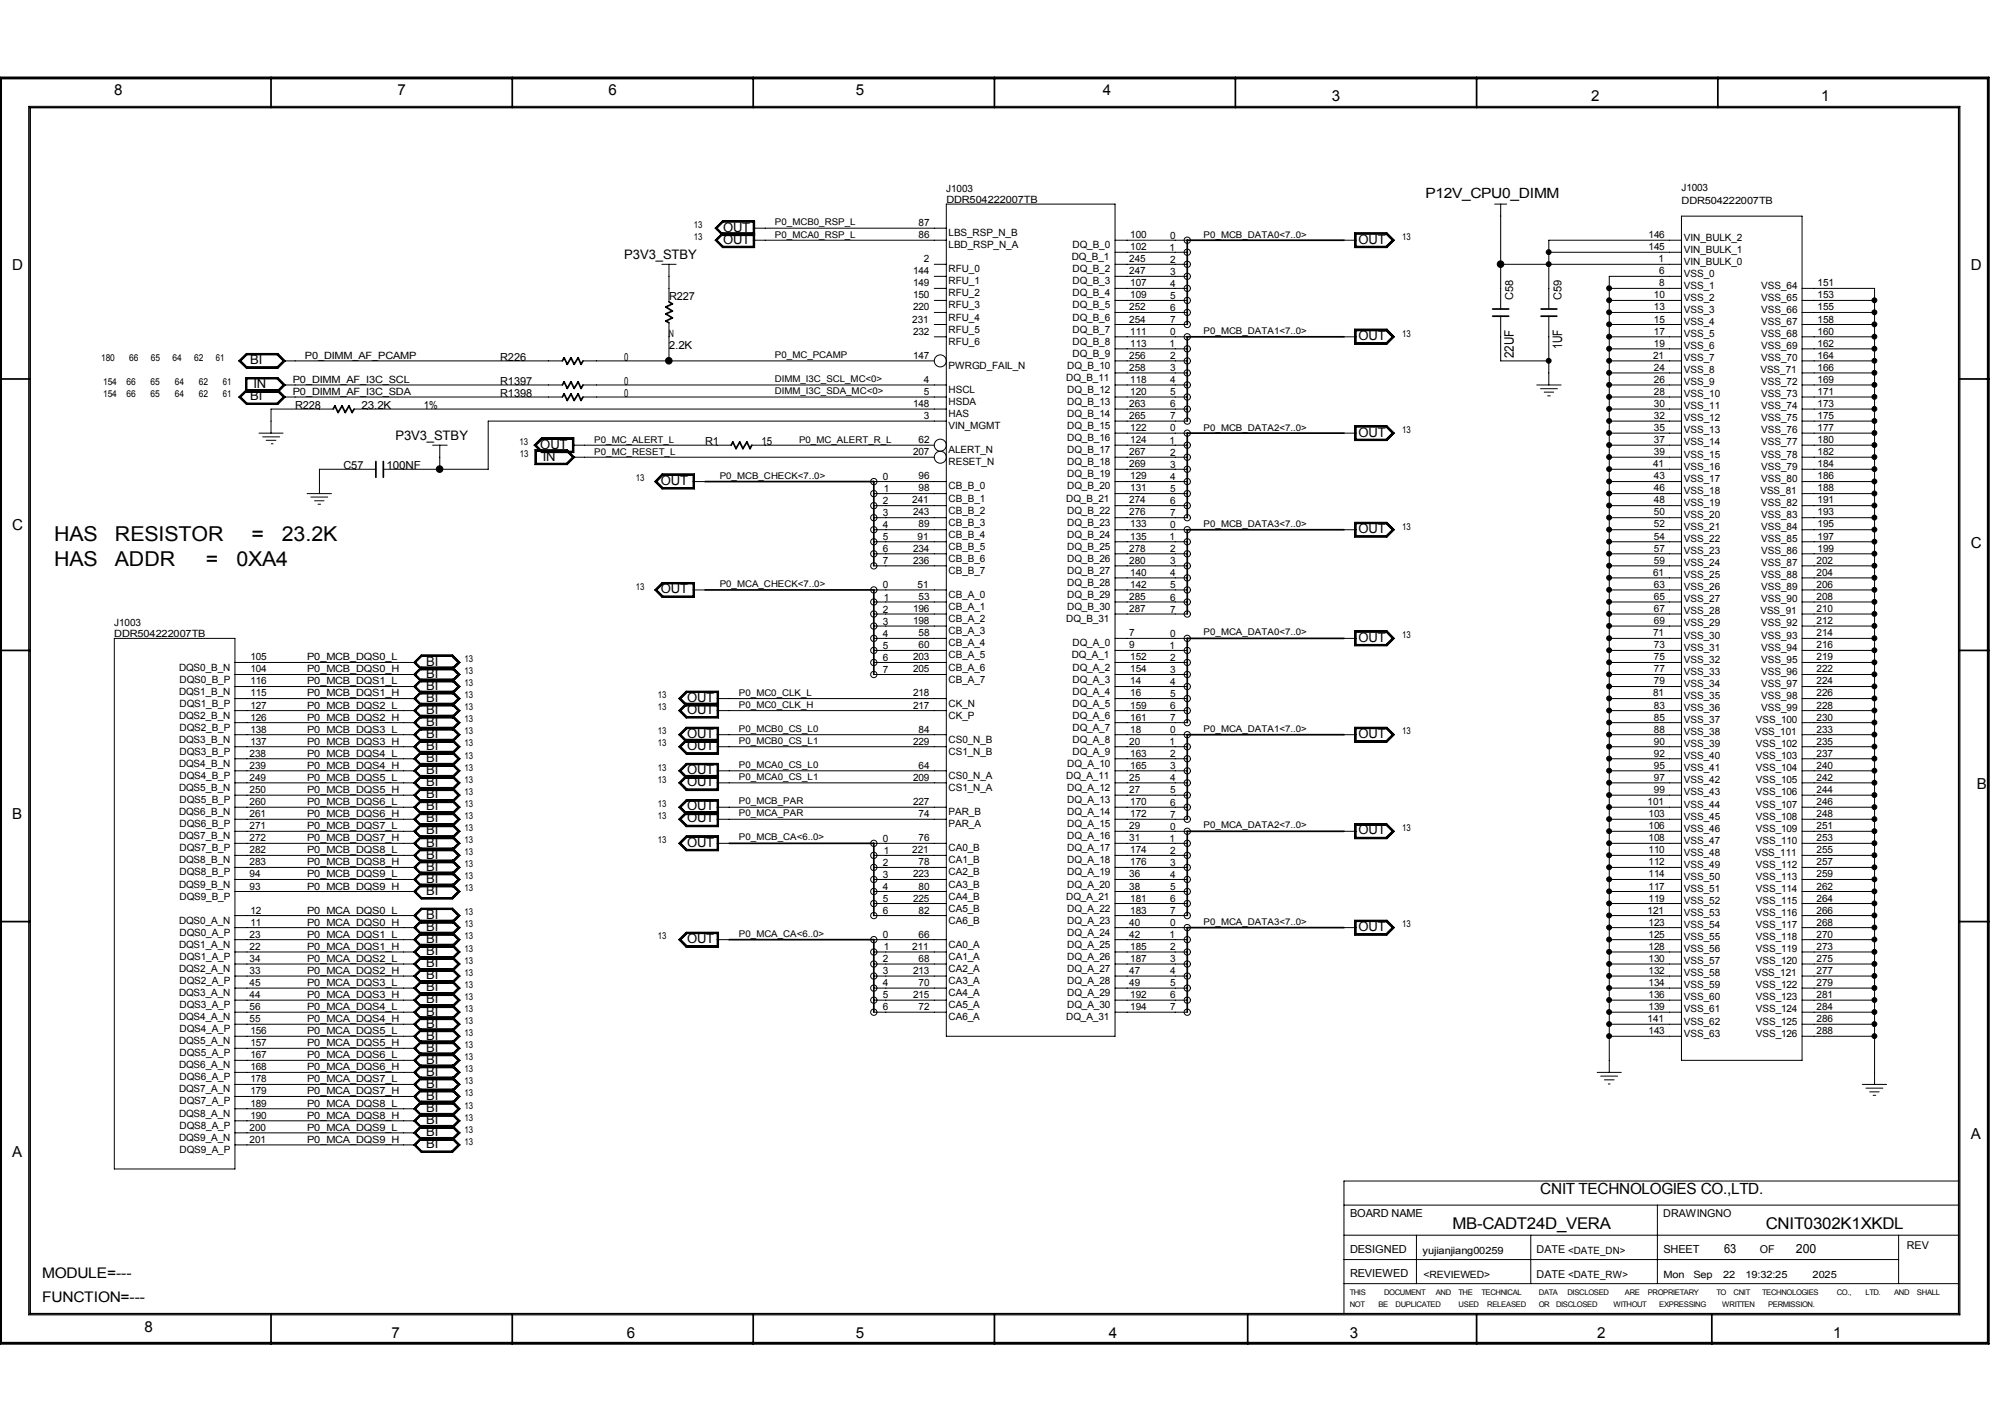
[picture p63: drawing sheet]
<svg xmlns="http://www.w3.org/2000/svg" width="297mm" height="210mm" viewBox="0 0 297 210" stroke-linecap="round" stroke-linejoin="round" font-family="sans-serif">
<defs><g id="words">
<g font-size="3">
<text x="8" y="80">HAS</text>
<text x="8" y="83.5">HAS</text>
<text x="17" y="80">RESISTOR</text>
<text x="17" y="83.5">ADDR</text>
<text x="30.4" y="83.5">=</text>
<text x="34.9" y="83.5">0XA4</text>
<text x="37.2" y="80">=</text>
<text x="41.7" y="80">23.2K</text>
</g>
<g font-size="2.4">
<text x="214.6" y="181.5">MB-CADT24D_VERA</text>
<text x="260.9" y="181.5">CNIT0302K1XKDL</text>
</g>
<text font-size="2.3" x="227.6" y="176.3">CNIT TECHNOLOGIES CO.,LTD.</text>
<g font-size="2.2">
<text x="16.9" y="14.1">8</text>
<text x="58.8" y="14.1">7</text>
<text x="89.9" y="14.1">6</text>
<text x="126.4" y="14.1">5</text>
<text x="163" y="14.1">4</text>
<text x="196.8" y="15">3</text>
<text x="235.1" y="15">2</text>
<text x="269.1" y="15">1</text>
<text x="1.8" y="39.9">D</text>
<text x="291.2" y="39.9">D</text>
<text x="1.8" y="78.2">C</text>
<text x="291.2" y="80.9">C</text>
<text x="292.1" y="116.5">B</text>
<text x="1.8" y="121">B</text>
<text x="1.8" y="170.8">A</text>
<text x="291.2" y="168.2">A</text>
<text x="6.2" y="188.7">MODULE=---</text>
<text x="6.2" y="192.2">FUNCTION=---</text>
<text x="21.3" y="196.6">8</text>
<text x="57.9" y="197.5">7</text>
<text x="92.6" y="197.5">6</text>
<text x="126.4" y="197.5">5</text>
<text x="163.9" y="197.5">4</text>
<text x="199.5" y="197.5">3</text>
<text x="236" y="197.5">2</text>
<text x="270.9" y="197.5">1</text>
</g>
<text font-size="2.1" x="210.6" y="29.2">P12V_CPU0_DIMM</text>
<g font-size="1.9">
<text x="106.8" y="34.2">OUT</text>
<text x="106.8" y="36">OUT</text>
<text x="200.7" y="36">OUT</text>
<text x="92.2" y="38.3">P3V3_STBY</text>
<text x="37" y="53.8">BI</text>
<text x="200.7" y="50.2">OUT</text>
<text x="223.7" y="52.9" transform="rotate(-90 223.7 52.9)">22UF</text>
<text x="230.8" y="51.6" transform="rotate(-90 230.8 51.6)">1UF</text>
<text x="37" y="59.1">BI</text>
<text x="37.5" y="57.4">IN</text>
<text x="58.4" y="65">P3V3_STBY</text>
<text x="200.7" y="64.5">OUT</text>
<text x="79.8" y="66.3">OUT</text>
<text x="80.2" y="68">IN</text>
<text x="97.7" y="71.6">OUT</text>
<text x="200.7" y="78.7">OUT</text>
<text x="97.7" y="87.6">OUT</text>
<text x="200.7" y="94.7">OUT</text>
<text x="62.9" y="100.1">BI</text>
<text x="62.9" y="101.9">BI</text>
<text x="62.9" y="98.3">BI</text>
<text x="62.9" y="103.7">BI</text>
<text x="62.9" y="107.2">BI</text>
<text x="62.9" y="105.5">BI</text>
<text x="101.5" y="103.7">OUT</text>
<text x="101.5" y="105.5">OUT</text>
<text x="62.9" y="110.8">BI</text>
<text x="62.9" y="109">BI</text>
<text x="62.9" y="112.6">BI</text>
<text x="101.5" y="110.8">OUT</text>
<text x="101.5" y="109">OUT</text>
<text x="200.7" y="109">OUT</text>
<text x="62.9" y="117.9">BI</text>
<text x="62.9" y="114.3">BI</text>
<text x="62.9" y="119.7">BI</text>
<text x="62.9" y="116.1">BI</text>
<text x="101.5" y="116.1">OUT</text>
<text x="101.5" y="114.3">OUT</text>
<text x="101.5" y="119.7">OUT</text>
<text x="62.9" y="121.5">BI</text>
<text x="62.9" y="125">BI</text>
<text x="62.9" y="123.2">BI</text>
<text x="101.5" y="121.5">OUT</text>
<text x="101.5" y="125">OUT</text>
<text x="200.7" y="123.2">OUT</text>
<text x="62.9" y="128.6">BI</text>
<text x="62.9" y="126.8">BI</text>
<text x="62.9" y="130.4">BI</text>
<text x="62.9" y="132.2">BI</text>
<text x="62.9" y="137.5">BI</text>
<text x="62.9" y="135.7">BI</text>
<text x="200.7" y="137.5">OUT</text>
<text x="62.9" y="141.1">BI</text>
<text x="62.9" y="142.8">BI</text>
<text x="62.9" y="139.3">BI</text>
<text x="101.5" y="139.3">OUT</text>
<text x="62.9" y="144.6">BI</text>
<text x="62.9" y="148.2">BI</text>
<text x="62.9" y="146.4">BI</text>
<text x="62.9" y="150">BI</text>
<text x="62.9" y="151.8">BI</text>
<text x="62.9" y="155.3">BI</text>
<text x="62.9" y="153.5">BI</text>
<text x="62.9" y="158.9">BI</text>
<text x="62.9" y="160.7">BI</text>
<text x="62.9" y="157.1">BI</text>
<text x="62.9" y="162.4">BI</text>
<text x="62.9" y="166">BI</text>
<text x="62.9" y="164.2">BI</text>
<text x="62.9" y="167.8">BI</text>
<text x="62.9" y="169.5">BI</text>
<text x="254.7" y="185">63</text>
<text x="265.4" y="185">200</text>
</g>
<g font-size="1.6">
<text x="98.9" y="44.3">R227</text>
<text x="223.6" y="44.4" transform="rotate(-90 223.6 44.4)">C58</text>
<text x="230.7" y="44.4" transform="rotate(-90 230.7 44.4)">C59</text>
<text x="73.9" y="53.2">R226</text>
<text x="92.2" y="53.2">0</text>
<text x="98.8" y="51.5">2.2K</text>
<text x="73.9" y="58.6">R1398</text>
<text x="73.9" y="56.8">R1397</text>
<text x="92.2" y="56.8">0</text>
<text x="92.2" y="58.6">0</text>
<text x="43.6" y="60.4">R228</text>
<text x="53.4" y="60.4">23.2K</text>
<text x="62.6" y="60.4">1%</text>
<text x="104.2" y="65.7">R1</text>
<text x="112.5" y="65.7">15</text>
<text x="50.8" y="69.2">C57</text>
<text x="57.1" y="69.2">100NF</text>
<text x="199.5" y="179.7">BOARD NAME</text>
<text x="245.8" y="179.7">DRAWINGNO</text>
<text x="199.5" y="185.1">DESIGNED</text>
<text x="227.1" y="185.1">DATE &lt;DATE_DN&gt;</text>
<text x="245.8" y="185">SHEET</text>
<text x="260" y="185.1">OF</text>
<text x="281.7" y="184.4">REV</text>
<text x="199.5" y="188.6">REVIEWED</text>
<text x="227.1" y="188.7">DATE &lt;DATE_RW&gt;</text>
</g>
<g font-size="1.5">
<text x="139.8" y="28.4">J1003</text>
<text x="139.8" y="29.9">DDR504222007TB</text>
<text x="248.4" y="28.2">J1003</text>
<text x="135.7" y="33.4">87</text>
<text x="135.7" y="35.2">86</text>
<text x="140.2" y="34.9">LBS_RSP_N_B</text>
<text x="167" y="35.2">100</text>
<text x="172.9" y="35.2">0</text>
<text x="243.6" y="35.2">146</text>
<text x="248.5" y="30.2">DDR504222007TB</text>
<text x="248.8" y="35.5">VIN_BULK_2</text>
<text x="134.9" y="40.5">144</text>
<text x="136.5" y="38.7">2</text>
<text x="140.2" y="42">RFU_1</text>
<text x="140.2" y="40.2">RFU_0</text>
<text x="140.2" y="36.7">LBD_RSP_N_A</text>
<text x="158.4" y="38.4">DQ_B_1</text>
<text x="158.5" y="40.2">DQ_B_2</text>
<text x="158.5" y="42">DQ_B_3</text>
<text x="158.5" y="36.7">DQ_B_0</text>
<text x="166.9" y="40.5">247</text>
<text x="166.9" y="38.7">245</text>
<text x="167" y="37">102</text>
<text x="172.8" y="37">1</text>
<text x="172.9" y="38.8">2</text>
<text x="172.9" y="40.6">3</text>
<text x="243.6" y="37">145</text>
<text x="245.1" y="38.7">1</text>
<text x="245.2" y="40.5">6</text>
<text x="248.8" y="37.3">VIN_BULK_1</text>
<text x="248.8" y="39.1">VIN_BULK_0</text>
<text x="248.8" y="40.9">VSS_0</text>
<text x="134.8" y="47.6">231</text>
<text x="134.9" y="44.1">150</text>
<text x="134.9" y="45.9">220</text>
<text x="134.9" y="42.3">149</text>
<text x="140.2" y="43.8">RFU_2</text>
<text x="140.2" y="47.3">RFU_4</text>
<text x="140.2" y="45.6">RFU_3</text>
<text x="158.5" y="43.8">DQ_B_4</text>
<text x="158.5" y="47.3">DQ_B_6</text>
<text x="158.5" y="45.6">DQ_B_5</text>
<text x="166.9" y="47.6">254</text>
<text x="166.9" y="45.9">252</text>
<text x="167" y="44.1">109</text>
<text x="167" y="42.3">107</text>
<text x="172.9" y="42.4">4</text>
<text x="172.9" y="44.2">5</text>
<text x="172.9" y="45.9">6</text>
<text x="172.9" y="47.7">7</text>
<text x="244.4" y="44.1">10</text>
<text x="244.4" y="45.9">13</text>
<text x="244.4" y="47.6">15</text>
<text x="245.2" y="42.3">8</text>
<text x="248.8" y="48">VSS_4</text>
<text x="248.8" y="46.2">VSS_3</text>
<text x="248.8" y="44.4">VSS_2</text>
<text x="248.8" y="42.6">VSS_1</text>
<text x="260.3" y="48">VSS_67</text>
<text x="260.3" y="46.2">VSS_66</text>
<text x="260.3" y="44.4">VSS_65</text>
<text x="260.3" y="42.6">VSS_64</text>
<text x="268.6" y="42.3">151</text>
<text x="268.6" y="44.1">153</text>
<text x="268.6" y="45.9">155</text>
<text x="268.6" y="47.6">158</text>
<text x="45" y="53">P0_DIMM_AF_PCAMP</text>
<text x="98.8" y="49.8">N</text>
<text x="134.9" y="53">147</text>
<text x="134.9" y="49.4">232</text>
<text x="140.2" y="50.9">RFU_6</text>
<text x="140.2" y="49.1">RFU_5</text>
<text x="158.5" y="50.9">DQ_B_8</text>
<text x="158.5" y="52.7">DQ_B_9</text>
<text x="158.5" y="49.1">DQ_B_7</text>
<text x="166.9" y="53">256</text>
<text x="167" y="51.2">113</text>
<text x="167" y="49.4">111</text>
<text x="172.8" y="51.3">1</text>
<text x="172.9" y="49.5">0</text>
<text x="172.9" y="53">2</text>
<text x="244.3" y="53">21</text>
<text x="244.4" y="49.4">17</text>
<text x="244.4" y="51.2">19</text>
<text x="248.8" y="53.3">VSS_7</text>
<text x="248.8" y="51.6">VSS_6</text>
<text x="248.8" y="49.8">VSS_5</text>
<text x="260.3" y="51.6">VSS_69</text>
<text x="260.3" y="53.3">VSS_70</text>
<text x="260.3" y="49.8">VSS_68</text>
<text x="268.6" y="49.4">160</text>
<text x="268.6" y="53">164</text>
<text x="268.6" y="51.2">162</text>
<text x="43.3" y="56.5">P0_DIMM_AF_I3C_SCL</text>
<text x="43.3" y="58.3">P0_DIMM_AF_I3C_SDA</text>
<text x="136.5" y="56.5">4</text>
<text x="136.5" y="58.3">5</text>
<text x="140.2" y="59.8">HSDA</text>
<text x="140.2" y="58">HSCL</text>
<text x="140.2" y="54.5">PWRGD_FAIL_N</text>
<text x="157.6" y="56.3">DQ_B_11</text>
<text x="157.7" y="54.5">DQ_B_10</text>
<text x="157.7" y="59.8">DQ_B_13</text>
<text x="157.7" y="58">DQ_B_12</text>
<text x="166.9" y="54.7">258</text>
<text x="167" y="56.5">118</text>
<text x="167" y="58.3">120</text>
<text x="172.9" y="54.8">3</text>
<text x="172.9" y="56.6">4</text>
<text x="172.9" y="58.4">5</text>
<text x="244.4" y="54.7">24</text>
<text x="244.4" y="56.5">26</text>
<text x="244.4" y="58.3">28</text>
<text x="248.8" y="58.7">VSS_10</text>
<text x="248.8" y="56.9">VSS_9</text>
<text x="248.8" y="55.1">VSS_8</text>
<text x="260.1" y="55.1">VSS_71</text>
<text x="260.3" y="58.7">VSS_73</text>
<text x="260.3" y="56.9">VSS_72</text>
<text x="268.6" y="54.7">166</text>
<text x="268.6" y="56.5">169</text>
<text x="268.6" y="58.3">171</text>
<text x="134.9" y="60.1">148</text>
<text x="135.7" y="65.5">62</text>
<text x="136.5" y="61.9">3</text>
<text x="140.2" y="63.4">VIN_MGMT</text>
<text x="140.2" y="61.6">HAS</text>
<text x="157.7" y="65.2">DQ_B_16</text>
<text x="157.7" y="63.4">DQ_B_15</text>
<text x="157.7" y="61.6">DQ_B_14</text>
<text x="166.9" y="60.1">263</text>
<text x="166.9" y="61.9">265</text>
<text x="167" y="65.5">124</text>
<text x="167" y="63.7">122</text>
<text x="172.8" y="65.5">1</text>
<text x="172.9" y="60.2">6</text>
<text x="172.9" y="61.9">7</text>
<text x="172.9" y="63.7">0</text>
<text x="244.4" y="60.1">30</text>
<text x="244.4" y="61.9">32</text>
<text x="244.4" y="63.7">35</text>
<text x="244.4" y="65.5">37</text>
<text x="248.8" y="65.8">VSS_14</text>
<text x="248.8" y="64">VSS_13</text>
<text x="248.8" y="62.2">VSS_12</text>
<text x="248.8" y="60.5">VSS_11</text>
<text x="260.3" y="65.8">VSS_77</text>
<text x="260.3" y="64">VSS_76</text>
<text x="260.3" y="62.2">VSS_75</text>
<text x="260.3" y="60.5">VSS_74</text>
<text x="268.6" y="60.1">173</text>
<text x="268.6" y="61.9">175</text>
<text x="268.6" y="63.7">177</text>
<text x="268.6" y="65.5">180</text>
<text x="130.5" y="70.9">0</text>
<text x="134.9" y="67.2">207</text>
<text x="135.7" y="70.8">96</text>
<text x="140.2" y="68.7">RESET_N</text>
<text x="140.2" y="66.9">ALERT_N</text>
<text x="157.7" y="70.5">DQ_B_19</text>
<text x="157.7" y="68.7">DQ_B_18</text>
<text x="157.7" y="66.9">DQ_B_17</text>
<text x="166.9" y="67.2">267</text>
<text x="166.9" y="69">269</text>
<text x="167" y="70.8">129</text>
<text x="172.9" y="67.3">2</text>
<text x="172.9" y="69.1">3</text>
<text x="172.9" y="70.9">4</text>
<text x="244.3" y="69">41</text>
<text x="244.4" y="67.2">39</text>
<text x="244.4" y="70.8">43</text>
<text x="248.8" y="71.2">VSS_17</text>
<text x="248.8" y="69.3">VSS_16</text>
<text x="248.8" y="67.6">VSS_15</text>
<text x="260.3" y="71.2">VSS_80</text>
<text x="260.3" y="69.3">VSS_79</text>
<text x="260.3" y="67.6">VSS_78</text>
<text x="268.6" y="67.2">182</text>
<text x="268.6" y="69">184</text>
<text x="268.6" y="70.8">186</text>
<text x="130.5" y="74.4">2</text>
<text x="130.5" y="76.2">3</text>
<text x="130.5" y="78">4</text>
<text x="130.6" y="72.6">1</text>
<text x="134.8" y="74.3">241</text>
<text x="134.9" y="76.1">243</text>
<text x="135.7" y="72.6">98</text>
<text x="135.7" y="77.9">89</text>
<text x="140.2" y="72.3">CB_B_0</text>
<text x="140.2" y="77.6">CB_B_3</text>
<text x="140.2" y="75.9">CB_B_2</text>
<text x="140.2" y="74.1">CB_B_1</text>
<text x="157.6" y="74.1">DQ_B_21</text>
<text x="157.7" y="75.9">DQ_B_22</text>
<text x="157.7" y="72.3">DQ_B_20</text>
<text x="157.7" y="77.6">DQ_B_23</text>
<text x="166.9" y="76.1">276</text>
<text x="166.9" y="74.3">274</text>
<text x="167" y="77.9">133</text>
<text x="167" y="72.6">131</text>
<text x="172.9" y="72.6">5</text>
<text x="172.9" y="74.4">6</text>
<text x="172.9" y="76.2">7</text>
<text x="172.9" y="78">0</text>
<text x="244.4" y="72.6">46</text>
<text x="244.4" y="74.3">48</text>
<text x="244.4" y="76.1">50</text>
<text x="244.4" y="77.9">52</text>
<text x="248.8" y="76.5">VSS_20</text>
<text x="248.8" y="74.7">VSS_19</text>
<text x="248.8" y="72.9">VSS_18</text>
<text x="260.1" y="72.9">VSS_81</text>
<text x="260.3" y="76.5">VSS_83</text>
<text x="260.3" y="74.7">VSS_82</text>
<text x="268.6" y="72.6">188</text>
<text x="268.6" y="74.3">191</text>
<text x="268.6" y="76.1">193</text>
<text x="268.6" y="77.9">195</text>
<text x="130.5" y="79.8">5</text>
<text x="130.5" y="81.5">6</text>
<text x="130.5" y="83.3">7</text>
<text x="134.9" y="83.3">236</text>
<text x="134.9" y="81.5">234</text>
<text x="135.6" y="79.7">91</text>
<text x="140.2" y="83">CB_B_6</text>
<text x="140.2" y="81.2">CB_B_5</text>
<text x="140.2" y="79.4">CB_B_4</text>
<text x="157.7" y="81.2">DQ_B_25</text>
<text x="157.7" y="79.4">DQ_B_24</text>
<text x="157.7" y="83">DQ_B_26</text>
<text x="166.9" y="83.3">280</text>
<text x="166.9" y="81.5">278</text>
<text x="167" y="79.7">135</text>
<text x="172.8" y="79.8">1</text>
<text x="172.9" y="81.5">2</text>
<text x="172.9" y="83.3">3</text>
<text x="244.4" y="79.7">54</text>
<text x="244.4" y="81.5">57</text>
<text x="244.4" y="83.3">59</text>
<text x="248.8" y="83.6">VSS_24</text>
<text x="248.8" y="81.8">VSS_23</text>
<text x="248.8" y="80.1">VSS_22</text>
<text x="248.8" y="78.3">VSS_21</text>
<text x="260.3" y="83.6">VSS_87</text>
<text x="260.3" y="81.8">VSS_86</text>
<text x="260.3" y="80.1">VSS_85</text>
<text x="260.3" y="78.3">VSS_84</text>
<text x="268.4" y="83.3">202</text>
<text x="268.6" y="79.7">197</text>
<text x="268.6" y="81.5">199</text>
<text x="130.5" y="86.9">0</text>
<text x="130.6" y="88.7">1</text>
<text x="135.6" y="86.8">51</text>
<text x="135.7" y="88.6">53</text>
<text x="140.2" y="88.3">CB_A_0</text>
<text x="140.2" y="84.8">CB_B_7</text>
<text x="157.7" y="88.3">DQ_B_29</text>
<text x="157.7" y="86.5">DQ_B_28</text>
<text x="157.7" y="84.8">DQ_B_27</text>
<text x="166.9" y="88.6">285</text>
<text x="167" y="85.1">140</text>
<text x="167" y="86.8">142</text>
<text x="172.9" y="85.1">4</text>
<text x="172.9" y="86.9">5</text>
<text x="172.9" y="88.7">6</text>
<text x="244.3" y="85.1">61</text>
<text x="244.4" y="86.8">63</text>
<text x="244.4" y="88.6">65</text>
<text x="248.8" y="88.9">VSS_27</text>
<text x="248.8" y="87.2">VSS_26</text>
<text x="248.8" y="85.4">VSS_25</text>
<text x="260.3" y="88.9">VSS_90</text>
<text x="260.3" y="87.2">VSS_89</text>
<text x="260.3" y="85.4">VSS_88</text>
<text x="268.4" y="85.1">204</text>
<text x="268.4" y="86.8">206</text>
<text x="268.4" y="88.6">208</text>
<text x="16.9" y="92.5">J1003</text>
<text x="16.9" y="94.1">DDR504222007TB</text>
<text x="130.5" y="90.5">2</text>
<text x="130.5" y="92.2">3</text>
<text x="130.5" y="94">4</text>
<text x="130.5" y="95.8">5</text>
<text x="134.9" y="90.4">196</text>
<text x="134.9" y="92.2">198</text>
<text x="135.7" y="95.7">60</text>
<text x="135.7" y="93.9">58</text>
<text x="140.2" y="95.4">CB_A_4</text>
<text x="140.2" y="93.6">CB_A_3</text>
<text x="140.2" y="91.9">CB_A_2</text>
<text x="140.2" y="90.1">CB_A_1</text>
<text x="157.6" y="91.9">DQ_B_31</text>
<text x="157.7" y="90.1">DQ_B_30</text>
<text x="158.5" y="95.4">DQ_A_0</text>
<text x="166.9" y="90.4">287</text>
<text x="166.9" y="93.9">7</text>
<text x="166.9" y="95.7">9</text>
<text x="172.8" y="95.8">1</text>
<text x="172.9" y="90.5">7</text>
<text x="172.9" y="94">0</text>
<text x="244.3" y="93.9">71</text>
<text x="244.4" y="90.4">67</text>
<text x="244.4" y="92.2">69</text>
<text x="244.4" y="95.7">73</text>
<text x="248.8" y="94.3">VSS_30</text>
<text x="248.8" y="92.5">VSS_29</text>
<text x="248.8" y="90.7">VSS_28</text>
<text x="260.1" y="90.7">VSS_91</text>
<text x="260.3" y="94.3">VSS_93</text>
<text x="260.3" y="92.5">VSS_92</text>
<text x="268.4" y="92.2">212</text>
<text x="268.4" y="95.7">216</text>
<text x="268.4" y="90.4">210</text>
<text x="268.4" y="93.9">214</text>
<text x="26.5" y="99">DQS0_B_N</text>
<text x="26.5" y="100.8">DQS0_B_P</text>
<text x="37" y="97.5">105</text>
<text x="37" y="101.1">116</text>
<text x="37" y="99.3">104</text>
<text x="45.4" y="97.5">P0_MCB_DQS0_L</text>
<text x="45.4" y="101.1">P0_MCB_DQS1_L</text>
<text x="45.4" y="99.3">P0_MCB_DQS0_H</text>
<text x="130.5" y="97.6">6</text>
<text x="130.5" y="99.4">7</text>
<text x="134.9" y="97.5">203</text>
<text x="134.9" y="99.3">205</text>
<text x="140.2" y="100.8">CB_A_7</text>
<text x="140.2" y="99">CB_A_6</text>
<text x="140.2" y="97.2">CB_A_5</text>
<text x="158.4" y="97.2">DQ_A_1</text>
<text x="158.5" y="99">DQ_A_2</text>
<text x="158.5" y="100.8">DQ_A_3</text>
<text x="167" y="101.1">14</text>
<text x="167" y="99.3">154</text>
<text x="167" y="97.5">152</text>
<text x="172.9" y="97.6">2</text>
<text x="172.9" y="99.4">3</text>
<text x="172.9" y="101.1">4</text>
<text x="244.4" y="97.5">75</text>
<text x="244.4" y="99.3">77</text>
<text x="244.4" y="101.1">79</text>
<text x="248.8" y="101.4">VSS_34</text>
<text x="248.8" y="99.7">VSS_33</text>
<text x="248.8" y="97.9">VSS_32</text>
<text x="248.8" y="96.1">VSS_31</text>
<text x="260.3" y="101.4">VSS_97</text>
<text x="260.3" y="99.7">VSS_96</text>
<text x="260.3" y="97.9">VSS_95</text>
<text x="260.3" y="96.1">VSS_94</text>
<text x="268.4" y="97.5">219</text>
<text x="268.4" y="99.3">222</text>
<text x="268.4" y="101.1">224</text>
<text x="26.5" y="106.1">DQS2_B_N</text>
<text x="26.5" y="102.6">DQS1_B_N</text>
<text x="26.5" y="104.4">DQS1_B_P</text>
<text x="26.5" y="107.9">DQS2_B_P</text>
<text x="37" y="106.4">126</text>
<text x="37" y="104.7">127</text>
<text x="37" y="102.8">115</text>
<text x="45.4" y="106.4">P0_MCB_DQS2_H</text>
<text x="45.4" y="104.7">P0_MCB_DQS2_L</text>
<text x="45.4" y="102.8">P0_MCB_DQS1_H</text>
<text x="134.9" y="102.8">218</text>
<text x="134.9" y="104.7">217</text>
<text x="140.2" y="106.1">CK_P</text>
<text x="140.2" y="104.4">CK_N</text>
<text x="158.5" y="104.4">DQ_A_5</text>
<text x="158.5" y="102.6">DQ_A_4</text>
<text x="158.5" y="107.9">DQ_A_7</text>
<text x="158.5" y="106.1">DQ_A_6</text>
<text x="167" y="104.7">159</text>
<text x="167" y="106.4">161</text>
<text x="167" y="102.8">16</text>
<text x="172.9" y="102.9">5</text>
<text x="172.9" y="104.7">6</text>
<text x="172.9" y="106.5">7</text>
<text x="244.3" y="102.8">81</text>
<text x="244.4" y="104.7">83</text>
<text x="244.4" y="106.4">85</text>
<text x="248.8" y="106.8">VSS_37</text>
<text x="248.8" y="105">VSS_36</text>
<text x="248.8" y="103.2">VSS_35</text>
<text x="259.5" y="106.8">VSS_100</text>
<text x="260.3" y="105">VSS_99</text>
<text x="260.3" y="103.2">VSS_98</text>
<text x="268.4" y="102.8">226</text>
<text x="268.4" y="104.7">228</text>
<text x="268.4" y="106.4">230</text>
<text x="26.5" y="113.2">DQS4_B_N</text>
<text x="26.5" y="109.7">DQS3_B_N</text>
<text x="26.5" y="111.5">DQS3_B_P</text>
<text x="36.9" y="113.5">239</text>
<text x="36.9" y="111.8">238</text>
<text x="37" y="108.2">138</text>
<text x="37" y="110">137</text>
<text x="45.4" y="113.5">P0_MCB_DQS4_H</text>
<text x="45.4" y="111.8">P0_MCB_DQS4_L</text>
<text x="45.4" y="110">P0_MCB_DQS3_H</text>
<text x="45.4" y="108.2">P0_MCB_DQS3_L</text>
<text x="134.9" y="110">229</text>
<text x="135.7" y="108.2">84</text>
<text x="135.7" y="113.5">64</text>
<text x="140.2" y="111.5">CS1_N_B</text>
<text x="140.2" y="109.7">CS0_N_B</text>
<text x="157.7" y="113.2">DQ_A_10</text>
<text x="158.5" y="111.5">DQ_A_9</text>
<text x="158.5" y="109.7">DQ_A_8</text>
<text x="166.9" y="110">20</text>
<text x="167" y="108.2">18</text>
<text x="167" y="111.8">163</text>
<text x="167" y="113.5">165</text>
<text x="172.8" y="110">1</text>
<text x="172.9" y="108.2">0</text>
<text x="172.9" y="111.8">2</text>
<text x="172.9" y="113.6">3</text>
<text x="244.4" y="108.2">88</text>
<text x="244.4" y="110">90</text>
<text x="244.4" y="111.8">92</text>
<text x="244.4" y="113.5">95</text>
<text x="248.8" y="113.9">VSS_41</text>
<text x="248.8" y="112.1">VSS_40</text>
<text x="248.8" y="110.3">VSS_39</text>
<text x="248.8" y="108.5">VSS_38</text>
<text x="259.3" y="108.5">VSS_101</text>
<text x="259.5" y="113.9">VSS_104</text>
<text x="259.5" y="112.1">VSS_103</text>
<text x="259.5" y="110.3">VSS_102</text>
<text x="268.4" y="108.2">233</text>
<text x="268.4" y="110">235</text>
<text x="268.4" y="111.8">237</text>
<text x="268.4" y="113.5">240</text>
<text x="26.5" y="116.8">DQS5_B_N</text>
<text x="26.5" y="115">DQS4_B_P</text>
<text x="26.5" y="118.6">DQS5_B_P</text>
<text x="36.9" y="118.9">260</text>
<text x="36.9" y="117.1">250</text>
<text x="36.9" y="115.3">249</text>
<text x="45.4" y="118.9">P0_MCB_DQS6_L</text>
<text x="45.4" y="117.1">P0_MCB_DQS5_H</text>
<text x="45.4" y="115.3">P0_MCB_DQS5_L</text>
<text x="134.9" y="118.9">227</text>
<text x="134.9" y="115.3">209</text>
<text x="140.2" y="116.8">CS1_N_A</text>
<text x="140.2" y="115">CS0_N_A</text>
<text x="157.6" y="115">DQ_A_11</text>
<text x="157.7" y="116.8">DQ_A_12</text>
<text x="157.7" y="118.6">DQ_A_13</text>
<text x="166.9" y="117.1">27</text>
<text x="166.9" y="115.3">25</text>
<text x="167" y="118.9">170</text>
<text x="172.9" y="115.4">4</text>
<text x="172.9" y="117.2">5</text>
<text x="172.9" y="119">6</text>
<text x="243.4" y="118.9">101</text>
<text x="244.4" y="115.3">97</text>
<text x="244.4" y="117.1">99</text>
<text x="248.8" y="119.3">VSS_44</text>
<text x="248.8" y="117.5">VSS_43</text>
<text x="248.8" y="115.7">VSS_42</text>
<text x="259.5" y="119.3">VSS_107</text>
<text x="259.5" y="117.5">VSS_106</text>
<text x="259.5" y="115.7">VSS_105</text>
<text x="268.4" y="115.3">242</text>
<text x="268.4" y="117.1">244</text>
<text x="268.4" y="118.9">246</text>
<text x="26.5" y="124">DQS7_B_N</text>
<text x="26.5" y="120.4">DQS6_B_N</text>
<text x="26.5" y="122.2">DQS6_B_P</text>
<text x="26.5" y="125.7">DQS7_B_P</text>
<text x="36.9" y="120.7">261</text>
<text x="36.9" y="122.4">271</text>
<text x="36.9" y="124.2">272</text>
<text x="36.9" y="126">282</text>
<text x="45.4" y="126">P0_MCB_DQS8_L</text>
<text x="45.4" y="124.2">P0_MCB_DQS7_H</text>
<text x="45.4" y="122.4">P0_MCB_DQS7_L</text>
<text x="45.4" y="120.7">P0_MCB_DQS6_H</text>
<text x="130.5" y="124.3">0</text>
<text x="134.8" y="126">221</text>
<text x="135.7" y="124.2">76</text>
<text x="135.7" y="120.7">74</text>
<text x="140.2" y="122.2">PAR_A</text>
<text x="140.2" y="120.4">PAR_B</text>
<text x="140.2" y="125.7">CA0_B</text>
<text x="157.7" y="120.4">DQ_A_14</text>
<text x="157.7" y="122.2">DQ_A_15</text>
<text x="157.7" y="125.7">DQ_A_17</text>
<text x="157.7" y="124">DQ_A_16</text>
<text x="166.9" y="122.4">29</text>
<text x="166.9" y="124.2">31</text>
<text x="167" y="126">174</text>
<text x="167" y="120.7">172</text>
<text x="172.8" y="124.3">1</text>
<text x="172.9" y="120.7">7</text>
<text x="172.9" y="122.5">0</text>
<text x="243.6" y="120.7">103</text>
<text x="243.6" y="122.4">106</text>
<text x="243.6" y="124.2">108</text>
<text x="243.6" y="126">110</text>
<text x="248.8" y="124.6">VSS_47</text>
<text x="248.8" y="122.8">VSS_46</text>
<text x="248.8" y="121">VSS_45</text>
<text x="259.5" y="124.6">VSS_110</text>
<text x="259.5" y="122.8">VSS_109</text>
<text x="259.5" y="121">VSS_108</text>
<text x="268.4" y="120.7">248</text>
<text x="268.4" y="122.4">251</text>
<text x="268.4" y="124.2">253</text>
<text x="268.4" y="126">255</text>
<text x="26.5" y="127.5">DQS8_B_N</text>
<text x="26.5" y="131.1">DQS9_B_N</text>
<text x="26.5" y="129.3">DQS8_B_P</text>
<text x="36.9" y="131.4">93</text>
<text x="36.9" y="127.8">283</text>
<text x="36.9" y="129.6">94</text>
<text x="45.4" y="131.4">P0_MCB_DQS9_H</text>
<text x="45.4" y="129.6">P0_MCB_DQS9_L</text>
<text x="45.4" y="127.8">P0_MCB_DQS8_H</text>
<text x="130.5" y="127.8">2</text>
<text x="130.5" y="129.6">3</text>
<text x="130.5" y="131.4">4</text>
<text x="130.6" y="126.1">1</text>
<text x="134.9" y="129.6">223</text>
<text x="135.7" y="131.4">80</text>
<text x="135.7" y="127.8">78</text>
<text x="140.2" y="127.5">CA1_B</text>
<text x="140.2" y="129.3">CA2_B</text>
<text x="140.2" y="131.1">CA3_B</text>
<text x="157.7" y="131.1">DQ_A_20</text>
<text x="157.7" y="129.3">DQ_A_19</text>
<text x="157.7" y="127.5">DQ_A_18</text>
<text x="166.9" y="131.4">38</text>
<text x="166.9" y="129.6">36</text>
<text x="167" y="127.8">176</text>
<text x="172.9" y="126.1">2</text>
<text x="172.9" y="127.8">3</text>
<text x="172.9" y="129.6">4</text>
<text x="172.9" y="131.4">5</text>
<text x="243.6" y="127.8">112</text>
<text x="243.6" y="129.6">114</text>
<text x="243.6" y="131.4">117</text>
<text x="248.8" y="131.7">VSS_51</text>
<text x="248.8" y="129.9">VSS_50</text>
<text x="248.8" y="128.1">VSS_49</text>
<text x="248.8" y="126.4">VSS_48</text>
<text x="259.3" y="126.4">VSS_111</text>
<text x="259.5" y="131.7">VSS_114</text>
<text x="259.5" y="129.9">VSS_113</text>
<text x="259.5" y="128.1">VSS_112</text>
<text x="268.4" y="127.8">257</text>
<text x="268.4" y="129.6">259</text>
<text x="268.4" y="131.4">262</text>
<text x="26.5" y="136.4">DQS0_A_N</text>
<text x="26.5" y="132.8">DQS9_B_P</text>
<text x="37" y="134.9">12</text>
<text x="37" y="136.7">11</text>
<text x="45.4" y="134.9">P0_MCA_DQS0_L</text>
<text x="45.4" y="136.7">P0_MCA_DQS0_H</text>
<text x="130.5" y="133.2">5</text>
<text x="130.5" y="135">6</text>
<text x="134.9" y="133.1">225</text>
<text x="135.7" y="134.9">82</text>
<text x="140.2" y="132.8">CA4_B</text>
<text x="140.2" y="134.6">CA5_B</text>
<text x="140.2" y="136.4">CA6_B</text>
<text x="157.6" y="132.8">DQ_A_21</text>
<text x="157.7" y="134.6">DQ_A_22</text>
<text x="157.7" y="136.4">DQ_A_23</text>
<text x="166.9" y="136.7">40</text>
<text x="167" y="134.9">183</text>
<text x="167" y="133.1">181</text>
<text x="172.9" y="133.2">6</text>
<text x="172.9" y="135">7</text>
<text x="172.9" y="136.8">0</text>
<text x="243.4" y="134.9">121</text>
<text x="243.6" y="133.1">119</text>
<text x="243.6" y="136.7">123</text>
<text x="248.8" y="137">VSS_54</text>
<text x="248.8" y="135.3">VSS_53</text>
<text x="248.8" y="133.5">VSS_52</text>
<text x="259.5" y="137">VSS_117</text>
<text x="259.5" y="135.3">VSS_116</text>
<text x="259.5" y="133.5">VSS_115</text>
<text x="268.4" y="133.1">264</text>
<text x="268.4" y="134.9">266</text>
<text x="268.4" y="136.7">268</text>
<text x="26.5" y="140">DQS1_A_N</text>
<text x="26.5" y="143.6">DQS2_A_N</text>
<text x="26.5" y="138.2">DQS0_A_P</text>
<text x="26.5" y="141.7">DQS1_A_P</text>
<text x="36.9" y="143.8">33</text>
<text x="36.9" y="140.3">22</text>
<text x="36.9" y="142">34</text>
<text x="36.9" y="138.5">23</text>
<text x="45.4" y="138.5">P0_MCA_DQS1_L</text>
<text x="45.4" y="140.3">P0_MCA_DQS1_H</text>
<text x="45.4" y="142">P0_MCA_DQS2_L</text>
<text x="45.4" y="143.8">P0_MCA_DQS2_H</text>
<text x="130.5" y="138.6">0</text>
<text x="130.5" y="142.1">2</text>
<text x="130.5" y="143.9">3</text>
<text x="130.6" y="140.3">1</text>
<text x="134.8" y="140.3">211</text>
<text x="134.9" y="143.8">213</text>
<text x="135.7" y="142">68</text>
<text x="135.7" y="138.5">66</text>
<text x="140.2" y="140">CA0_A</text>
<text x="140.2" y="143.6">CA2_A</text>
<text x="140.2" y="141.7">CA1_A</text>
<text x="157.7" y="143.6">DQ_A_27</text>
<text x="157.7" y="141.7">DQ_A_26</text>
<text x="157.7" y="140">DQ_A_25</text>
<text x="157.7" y="138.2">DQ_A_24</text>
<text x="166.9" y="138.5">42</text>
<text x="166.9" y="143.8">47</text>
<text x="167" y="140.3">185</text>
<text x="167" y="142">187</text>
<text x="172.8" y="138.6">1</text>
<text x="172.9" y="140.3">2</text>
<text x="172.9" y="142.1">3</text>
<text x="172.9" y="143.9">4</text>
<text x="243.6" y="138.5">125</text>
<text x="243.6" y="140.3">128</text>
<text x="243.6" y="142">130</text>
<text x="243.6" y="143.8">132</text>
<text x="248.8" y="142.4">VSS_57</text>
<text x="248.8" y="140.6">VSS_56</text>
<text x="248.8" y="138.8">VSS_55</text>
<text x="259.5" y="142.4">VSS_120</text>
<text x="259.5" y="140.6">VSS_119</text>
<text x="259.5" y="138.8">VSS_118</text>
<text x="268.4" y="138.5">270</text>
<text x="268.4" y="140.3">273</text>
<text x="268.4" y="142">275</text>
<text x="268.4" y="143.8">277</text>
<text x="26.5" y="147.1">DQS3_A_N</text>
<text x="26.5" y="145.3">DQS2_A_P</text>
<text x="26.5" y="148.9">DQS3_A_P</text>
<text x="36.9" y="145.6">45</text>
<text x="36.9" y="149.2">56</text>
<text x="36.9" y="147.4">44</text>
<text x="45.4" y="145.6">P0_MCA_DQS3_L</text>
<text x="45.4" y="147.4">P0_MCA_DQS3_H</text>
<text x="45.4" y="149.2">P0_MCA_DQS4_L</text>
<text x="130.5" y="145.7">4</text>
<text x="130.5" y="149.2">6</text>
<text x="130.5" y="147.4">5</text>
<text x="134.9" y="147.4">215</text>
<text x="135.7" y="145.6">70</text>
<text x="135.7" y="149.2">72</text>
<text x="140.2" y="148.9">CA5_A</text>
<text x="140.2" y="147.1">CA4_A</text>
<text x="140.2" y="145.3">CA3_A</text>
<text x="157.7" y="145.3">DQ_A_28</text>
<text x="157.7" y="147.1">DQ_A_29</text>
<text x="157.7" y="148.9">DQ_A_30</text>
<text x="166.9" y="145.6">49</text>
<text x="167" y="147.4">192</text>
<text x="167" y="149.2">194</text>
<text x="172.9" y="145.7">5</text>
<text x="172.9" y="147.4">6</text>
<text x="172.9" y="149.2">7</text>
<text x="243.6" y="145.6">134</text>
<text x="243.6" y="147.4">136</text>
<text x="243.6" y="149.2">139</text>
<text x="248.8" y="149.5">VSS_61</text>
<text x="248.8" y="147.7">VSS_60</text>
<text x="248.8" y="146">VSS_59</text>
<text x="248.8" y="144.2">VSS_58</text>
<text x="259.3" y="144.2">VSS_121</text>
<text x="259.5" y="149.5">VSS_124</text>
<text x="259.5" y="147.7">VSS_123</text>
<text x="259.5" y="146">VSS_122</text>
<text x="268.4" y="145.6">279</text>
<text x="268.4" y="147.4">281</text>
<text x="268.4" y="149.2">284</text>
<text x="26.5" y="150.7">DQS4_A_N</text>
<text x="26.5" y="154.2">DQS5_A_N</text>
<text x="26.5" y="152.4">DQS4_A_P</text>
<text x="36.9" y="151">55</text>
<text x="37" y="152.7">156</text>
<text x="37" y="154.5">157</text>
<text x="45.4" y="154.5">P0_MCA_DQS5_H</text>
<text x="45.4" y="152.7">P0_MCA_DQS5_L</text>
<text x="45.4" y="151">P0_MCA_DQS4_H</text>
<text x="140.2" y="150.7">CA6_A</text>
<text x="157.6" y="150.7">DQ_A_31</text>
<text x="243.4" y="151">141</text>
<text x="243.6" y="152.7">143</text>
<text x="248.8" y="153.1">VSS_63</text>
<text x="248.8" y="151.3">VSS_62</text>
<text x="259.5" y="153.1">VSS_126</text>
<text x="259.5" y="151.3">VSS_125</text>
<text x="268.4" y="151">286</text>
<text x="268.4" y="152.7">288</text>
<text x="26.5" y="161.3">DQS7_A_N</text>
<text x="26.5" y="157.8">DQS6_A_N</text>
<text x="26.5" y="159.6">DQS6_A_P</text>
<text x="26.5" y="156">DQS5_A_P</text>
<text x="37" y="156.3">167</text>
<text x="37" y="158.1">168</text>
<text x="37" y="159.9">178</text>
<text x="37" y="161.6">179</text>
<text x="45.4" y="161.6">P0_MCA_DQS7_H</text>
<text x="45.4" y="159.9">P0_MCA_DQS7_L</text>
<text x="45.4" y="158.1">P0_MCA_DQS6_H</text>
<text x="45.4" y="156.3">P0_MCA_DQS6_L</text>
<text x="26.5" y="164.9">DQS8_A_N</text>
<text x="26.5" y="163.1">DQS7_A_P</text>
<text x="26.5" y="166.7">DQS8_A_P</text>
<text x="36.9" y="167">200</text>
<text x="37" y="163.4">189</text>
<text x="37" y="165.2">190</text>
<text x="45.4" y="163.4">P0_MCA_DQS8_L</text>
<text x="45.4" y="165.2">P0_MCA_DQS8_H</text>
<text x="45.4" y="167">P0_MCA_DQS9_L</text>
<text x="26.5" y="168.5">DQS9_A_N</text>
<text x="26.5" y="170.3">DQS9_A_P</text>
<text x="36.9" y="168.7">201</text>
<text x="45.4" y="168.7">P0_MCA_DQS9_H</text>
<text x="210.2" y="185.1">yujianjiang00259</text>
<text x="210.3" y="188.7">&lt;REVIEWED&gt;</text>
<text x="245.8" y="188.7">Mon</text>
<text x="250.2" y="188.7">Sep</text>
<text x="254.6" y="188.7">22</text>
<text x="257.9" y="188.7">19:32:25</text>
<text x="267.8" y="188.7">2025</text>
</g>
<g font-size="1.4">
<text x="102.5" y="35.4">13</text>
<text x="102.5" y="33.7">13</text>
<text x="114.5" y="33.3">P0_MCB0_RSP_L</text>
<text x="114.5" y="35.1">P0_MCA0_RSP_L</text>
<text x="177.8" y="35.1">P0_MCB_DATA0&lt;7..0&gt;</text>
<text x="207.2" y="35.4">13</text>
<text x="14.9" y="53.3">180</text>
<text x="19.1" y="53.3">66</text>
<text x="22.3" y="53.3">65</text>
<text x="25.5" y="53.3">64</text>
<text x="28.7" y="53.3">62</text>
<text x="31.9" y="53.3">61</text>
<text x="114.5" y="52.9">P0_MC_PCAMP</text>
<text x="177.8" y="49.3">P0_MCB_DATA1&lt;7..0&gt;</text>
<text x="207.2" y="49.7">13</text>
<text x="15.2" y="56.8">154</text>
<text x="15.2" y="58.6">154</text>
<text x="18.7" y="56.8">66</text>
<text x="18.7" y="58.6">66</text>
<text x="22.2" y="56.8">65</text>
<text x="22.2" y="58.6">65</text>
<text x="25.8" y="56.8">64</text>
<text x="25.8" y="58.6">64</text>
<text x="29.4" y="56.8">62</text>
<text x="29.4" y="58.6">62</text>
<text x="32.9" y="58.6">61</text>
<text x="32.9" y="56.8">61</text>
<text x="114.5" y="58.2">DIMM_I3C_SDA_MC&lt;0&gt;</text>
<text x="114.5" y="56.4">DIMM_I3C_SCL_MC&lt;0&gt;</text>
<text x="76.7" y="65.7">13</text>
<text x="87.8" y="65.4">P0_MC_ALERT_L</text>
<text x="118.1" y="65.4">P0_MC_ALERT_R_L</text>
<text x="177.8" y="63.6">P0_MCB_DATA2&lt;7..0&gt;</text>
<text x="207.2" y="63.9">13</text>
<text x="76.8" y="67.5">13</text>
<text x="87.8" y="67.1">P0_MC_RESET_L</text>
<text x="94" y="71.1">13</text>
<text x="106.3" y="70.7">P0_MCB_CHECK&lt;7..0&gt;</text>
<text x="177.8" y="77.8">P0_MCB_DATA3&lt;7..0&gt;</text>
<text x="207.2" y="78.2">13</text>
<text x="94" y="87.1">13</text>
<text x="106.3" y="86.7">P0_MCA_CHECK&lt;7..0&gt;</text>
<text x="177.8" y="93.8">P0_MCA_DATA0&lt;7..0&gt;</text>
<text x="207.2" y="94.2">13</text>
<text x="68.7" y="97.8">13</text>
<text x="68.7" y="99.6">13</text>
<text x="68.7" y="101.4">13</text>
<text x="68.7" y="104.9">13</text>
<text x="68.7" y="103.1">13</text>
<text x="68.7" y="106.7">13</text>
<text x="97.2" y="104.9">13</text>
<text x="97.2" y="103.1">13</text>
<text x="109.2" y="102.7">P0_MC0_CLK_L</text>
<text x="109.2" y="104.6">P0_MC0_CLK_H</text>
<text x="68.7" y="113.8">13</text>
<text x="68.7" y="112">13</text>
<text x="68.7" y="108.5">13</text>
<text x="68.7" y="110.2">13</text>
<text x="97.2" y="113.8">13</text>
<text x="97.2" y="110.2">13</text>
<text x="97.2" y="108.5">13</text>
<text x="109.2" y="113.4">P0_MCA0_CS_L0</text>
<text x="109.2" y="109.9">P0_MCB0_CS_L1</text>
<text x="109.2" y="108.1">P0_MCB0_CS_L0</text>
<text x="177.8" y="108.1">P0_MCA_DATA1&lt;7..0&gt;</text>
<text x="207.2" y="108.5">13</text>
<text x="68.7" y="119.2">13</text>
<text x="68.7" y="117.4">13</text>
<text x="68.7" y="115.6">13</text>
<text x="97.2" y="115.6">13</text>
<text x="97.2" y="119.2">13</text>
<text x="109.2" y="115.2">P0_MCA0_CS_L1</text>
<text x="109.2" y="118.8">P0_MCB_PAR</text>
<text x="68.7" y="124.5">13</text>
<text x="68.7" y="122.7">13</text>
<text x="68.7" y="121">13</text>
<text x="97.2" y="124.5">13</text>
<text x="97.2" y="121">13</text>
<text x="109.2" y="124.1">P0_MCB_CA&lt;6..0&gt;</text>
<text x="109.2" y="120.6">P0_MCA_PAR</text>
<text x="177.8" y="122.3">P0_MCA_DATA2&lt;7..0&gt;</text>
<text x="207.2" y="122.7">13</text>
<text x="68.7" y="131.6">13</text>
<text x="68.7" y="128.1">13</text>
<text x="68.7" y="126.3">13</text>
<text x="68.7" y="129.8">13</text>
<text x="68.7" y="137">13</text>
<text x="68.7" y="135.2">13</text>
<text x="177.8" y="136.6">P0_MCA_DATA3&lt;7..0&gt;</text>
<text x="207.2" y="137">13</text>
<text x="68.7" y="140.6">13</text>
<text x="68.7" y="138.7">13</text>
<text x="68.7" y="142.3">13</text>
<text x="97.2" y="138.7">13</text>
<text x="109.2" y="138.4">P0_MCA_CA&lt;6..0&gt;</text>
<text x="68.7" y="145.9">13</text>
<text x="68.7" y="144.1">13</text>
<text x="68.7" y="147.7">13</text>
<text x="68.7" y="149.4">13</text>
<text x="68.7" y="153">13</text>
<text x="68.7" y="151.2">13</text>
<text x="68.7" y="154.8">13</text>
<text x="68.7" y="156.6">13</text>
<text x="68.7" y="158.3">13</text>
<text x="68.7" y="160.1">13</text>
<text x="68.7" y="161.9">13</text>
<text x="68.7" y="165.5">13</text>
<text x="68.7" y="167.3">13</text>
<text x="68.7" y="163.7">13</text>
<text x="68.7" y="169">13</text>
</g>
<g font-size="1.1">
<text x="199.4" y="191.3">THIS</text>
<text x="204.5" y="191.3">DOCUMENT</text>
<text x="212.1" y="191.3">AND</text>
<text x="215.5" y="191.3">THE</text>
<text x="218.9" y="191.3">TECHNICAL</text>
<text x="227.4" y="191.3">DATA</text>
<text x="231.6" y="191.3">DISCLOSED</text>
<text x="240.1" y="191.3">ARE</text>
<text x="243.5" y="191.3">PROPRIETARY</text>
<text x="253.6" y="191.3">TO</text>
<text x="256.2" y="191.3">CNIT</text>
<text x="260.4" y="191.3">TECHNOLOGIES</text>
<text x="271.4" y="191.3">CO.,</text>
<text x="275.6" y="191.3">LTD.</text>
<text x="279.9" y="191.3">AND</text>
<text x="283.3" y="191.3">SHALL</text>
<text x="199.4" y="193.1">NOT</text>
<text x="203.7" y="193.1">BE</text>
<text x="206.2" y="193.1">DUPLICATED</text>
<text x="215.5" y="193.1">USED</text>
<text x="219.8" y="193.1">RELEASED</text>
<text x="227.4" y="193.1">OR</text>
<text x="229.9" y="193.1">DISCLOSED</text>
<text x="238.4" y="193.1">WITHOUT</text>
<text x="245.2" y="193.1">EXPRESSING</text>
<text x="254.5" y="193.1">WRITTEN</text>
<text x="261.2" y="193.1">PERMISSION.</text>
</g>
</g></defs>
<g fill="none" stroke="#000" stroke-width=".25">
<path d="M0 11.4h293.9v187.1h-293.9zM.2 11.6h293.5v186.7h-293.5zM4.4 15.9h285v178.1h-285zM40 11.4v4.5M75.7 11.4v4.5M111.3 11.4v4.5M146.9 11.4v4.5M182.5 11.4v4.5M218.2 11.4v4.5M253.8 11.4v4.5M198.6 35.5h-23.2v12.4M0 56h4.4"/>
<path d="M83.1 53.3l.3-.5 .4 1 .6-1 .4 1 .6-1 .5 1 .2-.5M83.1 56.9l.3-.5 .4 1 .6-1 .4 1 .6-1 .5 1 .2-.5M83.1 58.6l.3-.4 .4 .9 .6-.9 .4 .9 .6-.9 .5 .9 .2-.5M98.8 44.6l.6 .3-1 .4 1 .6-1 .5 1 .5-1 .5 .4 .3M198.6 49.7h-23.2v12.5M220.6 46.7h2.3M220.6 45.6h2.3M227.7 46.7h2.3M227.7 45.6h2.3M289.4 56h4.5M49.2 60.4l.3-.5 .5 1 .5-1 .5 1 .6-1 .4 1 .3-.5M55.5 68.2v2.3"/>
<path d="M56.6 68.2v2.3M104.2 71.1h24.9v12.5M108 65.7l.3-.4 .5 1 .5-1 .5 1 .6-1 .4 1 .3-.6M198.6 64h-23.2v12.5M198.6 78.2h-23.2v12.5M0 96.1h4.4M104.2 87.1h24.9v12.5M198.6 94.3h-23.2v12.4M289.4 96.1h4.5M198.6 108.5h-23.2v12.5M0 136.1h4.4M107.7 124.5h21.4v10.7"/>
<path d="M107.7 138.8h21.4v10.7M198.6 122.8h-23.2v12.4M198.6 137h-23.2v12.5M289.4 136.1h4.5M40 194v4.5M75.7 194v4.5M111.3 194v4.5M146.9 194v4.5M184.4 194v4.5M218.2 194v4.5M252.9 194v4.5"/>
</g>
<g fill="none" stroke="#000" stroke-width=".15">
<path d="M4.2 15.7h285.4v178.5h-285.4zM97.8 39h2.1M98.8 39v5.6M106 33.7l.8-.9h4.5v3.6h-4.5l-.8-.9 .8-.9zM106.8 34.6h4.5M111.3 35.5h28.5M111.3 33.7h28.5M111.4 34.5h-4.6l-.9 1 .9 .9h4.6v-3.7h-4.6l-.9 1 .9 1h4.6M111.5 34.5h-4.7l-1.1 1 1.1 1h4.7v-3.9h-4.7l-1.1 1.1 1.1 1h4.7M111.5 34.4h-4.7l-1.1 1.1 1.1 1.1h4.7v-4h-4.7l-1.1 1.1 1.1 1.1h4.7M138 39h1.8M139.8 30.1h25v122.9h-25z"/>
<path d="M164.8 35.5h10.6M164.8 39h10.6M164.8 37.3h10.6M198.6 35.5h1.8M200.2 34.4h4.7l1.1 1.1-1.1 1.1h-4.7zM200.2 34.5h4.7l1.1 1-1.1 1h-4.7zM200.3 34.5h4.6l.9 1-.9 .9h-4.6zM200.4 34.6h4.4l.9 .9-.9 .9h-4.4zM220.9 30.1h1.7M221.7 39h26.8M221.7 30.1v15.5M228.9 37.3h19.6"/>
<path d="M248.5 35.5h-19.6v10.1M248.5 31.9h17.8v124.7h-17.8zM35.3 53.3l1.1-1.1h4.7l1.1 1.1-1.1 1.1h-4.7zM35.3 58.6l1.1-1.1h4.7l1.1 1.1-1.1 1.1h-4.7zM35.6 53.3l.9-.9h4.4l.9 .9-.9 .9h-4.4zM36.3 55.8h4.8l1.1 1.1-1.1 1.1h-4.8zM36.4 55.8h4.6l1 1.1-1 1h-4.6zM36.4 52.2h4.6l1 1.1-1 1h-4.6l-1-1zM36.4 57.6h4.6l1 1-1 1h-4.6l-1-1zM36.4 55.9h4.6l1 1-1 .9h-4.6zM36.4 52.3h4.6l1 1-1 .9h-4.6l-.9-.9zM36.4 57.7h4.6l1 .9-1 1h-4.6l-.9-1z"/>
<path d="M36.5 57.7l-.9 .9 .9 .9h4.4l.9-.9M36.5 57.7h4.4M40.9 57.7l.9 .9M41.8 56.9h41.3M41.8 53.3h41.3M41.8 58.6h41.3M41.8 56.9l-.9-.9h-4.4v1.7M41.8 56.9l-.9 .8M86.1 56.9h53.7M86.1 53.3h51.9M86.1 58.6h53.7M98.8 47.7v5.6"/>
<path d="M138 40.8h1.8M138 42.6h1.8M138 44.4h1.8M138 46.1h1.8M138 47.9h1.8M138 49.7h1.8M164.8 56.9h10.6M164.8 53.3h10.6M164.8 40.8h10.6M164.8 42.6h10.6M164.8 44.4h10.6M164.8 46.1h10.6"/>
<path d="M164.8 47.9h10.6M164.8 49.7h10.6M164.8 51.5h10.6M164.8 55.1h10.6M164.8 58.6h10.6M198.6 49.7h1.8M200.2 48.6h4.7l1.1 1.1-1.1 1.1h-4.7zM200.2 48.7h4.7l1.1 1-1.1 1.1h-4.7zM200.3 48.8h4.6l.9 .9-.9 1h-4.6zM200.4 48.9h4.4l.9 .8-.9 .9h-4.4zM221.7 46.7v6.6h7.2M227.1 56.9h3.6"/>
<path d="M227.6 57.4h2.5M228.2 57.9h1.4M228.7 58.5h.4M228.9 46.7v10.2M237.8 56.9h10.7M237.8 53.3h10.7M237.8 42.6h10.7M237.8 44.4h10.7M237.8 46.1h10.7M237.8 47.9h10.7M237.8 49.7h10.7M237.8 51.5h10.7"/>
<path d="M237.8 55.1h10.7M237.8 58.6h10.7M248.5 40.8h-10.7v117.6M266.3 56.9h10.7M266.3 53.3h10.7M266.3 42.6h10.7v117.5M266.3 44.4h10.7M266.3 46.1h10.7M266.3 47.9h10.7M266.3 49.7h10.7M266.3 51.5h10.7M266.3 55.1h10.7"/>
<path d="M266.3 58.6h10.7M38.3 64h3.5M38.8 64.5h2.5M39.3 65h1.5M40 65.5h.4M45.4 72.9h3.6M45.9 73.4h2.5M46.5 74h1.4M47 74.5h.4M49.2 60.4h-9.2v3.6M52.3 60.4h87.5M55.5 69.3h-8.3v3.6"/>
<path d="M63.9 65.7h2.2M65 65.7v3.6M79 66.4h4.8l1.1 1.1-1.1 1.1h-4.8zM79.1 66.5h4.7l1 1-1 1.1h-4.7zM79.1 65.7l1-.9h4.6v1.9h-4.6zM79.2 66.6h4.5l1 .9-1 1h-4.5zM80 64.6h4.8v2.2h-4.8l-1.1-1.1zM80.1 64.7h4.7v2.1h-4.7l-1.1-1.1zM80.1 66.6l-.9-.9 .9-.8h4.5v1.7h-5.4v1.8h4.5l.9-.9M83.7 66.6l.9 .9M84.6 65.7h23.4M84.6 67.5h53.4"/>
<path d="M97.8 70h4.8v2.2h-4.8l-1.1-1.1zM97.9 70.1h4.6v2h-4.6l-1-1zM98 70.2h4.4v1.8h-4.4l-.9-.9zM102.4 71.1h1.8M111.1 65.7h26.9M129.1 72.9h10.7M129.1 74.7h10.7M129.1 76.5h10.7M129.1 78.2h10.7M129.1 71.1h10.7M139.8 62.2h-67.7v7.1h-15.5M164.8 72.9h10.6"/>
<path d="M164.8 74.7h10.6M164.8 76.5h10.6M164.8 78.2h10.6M164.8 64h10.6M164.8 69.3h10.6M164.8 60.4h10.6M164.8 62.2h10.6M164.8 65.7h10.6M164.8 67.5h10.6M164.8 71.1h10.6M198.6 78.2h1.8M198.6 64h1.8"/>
<path d="M200.2 62.9h4.7l1.1 1.1-1.1 1.1h-4.7zM200.2 77.1h4.7l1.1 1.1-1.1 1.1h-4.7zM200.2 62.9h4.7l1.1 1.1-1.1 1h-4.7zM200.2 77.2h4.7l1.1 1-1.1 1h-4.7zM200.3 63h4.6l.9 1-.9 .9h-4.6zM200.3 77.3h4.6l.9 .9-.9 1h-4.6zM200.4 63.1h4.4l.9 .9-.9 .9h-4.4zM200.4 77.3h4.4l.9 .9-.9 .9h-4.4zM237.8 72.9h10.7M237.8 74.7h10.7M237.8 76.5h10.7M237.8 78.2h10.7"/>
<path d="M237.8 64h10.7M237.8 69.3h10.7M237.8 60.4h10.7M237.8 62.2h10.7M237.8 65.7h10.7M237.8 67.5h10.7M237.8 71.1h10.7M266.3 72.9h10.7M266.3 74.7h10.7M266.3 76.5h10.7M266.3 78.2h10.7M266.3 64h10.7"/>
<path d="M266.3 69.3h10.7M266.3 60.4h10.7M266.3 62.2h10.7M266.3 65.7h10.7M266.3 67.5h10.7M266.3 71.1h10.7M16.9 94.3h17.8v78.3h-17.8zM34.7 97.8h26.7M34.7 99.6h26.7M61.1 97.8l1.1-1.1h4.7l1.1 1.1-1.1 1.1h-4.7zM61.2 97.8l1.1-1h4.5l1.1 1-1.1 1h-4.5zM61.2 99.6l1.1-1h4.5l1.1 1-1.1 1h-4.5z"/>
<path d="M61.4 97.8l.9-.9h4.5l.8 .9-.8 .9M61.4 97.8l.9 .9M61.4 99.6l.9 .9M62.2 98.5h4.7l1.1 1.1-1.1 1.1h-4.7l-1.1-1.1zM62.3 96.9h4.5l1 .9-1 1h-4.5l-1-1zM62.3 98.6h4.5l1 1-1 .9h-4.5l-1-.9zM62.3 98.7h4.5M62.3 98.7l-.9 .9M66.8 98.7l.8 .9-.8 .9M96.7 87.1l1.1-1.1h4.8v2.2h-4.8zM96.9 87.1l1-1h4.6v2.1h-4.6zM96.9 87.1l1-1h4.6v2h-4.6z"/>
<path d="M97.1 87.1l.9-.9h4.4v1.8h-4.4zM102.4 87.1h1.8M129.1 80h10.7M129.1 81.8h10.7M129.1 83.6h10.7M129.1 94.3h10.7M129.1 96.1h10.7M129.1 97.8h10.7M129.1 99.6h10.7M129.1 87.1h10.7M129.1 88.9h10.7M129.1 90.7h10.7"/>
<path d="M129.1 92.5h10.7M164.8 80h10.6M164.8 81.8h10.6M164.8 83.6h10.6M164.8 94.3h10.6M164.8 96.1h10.6M164.8 97.8h10.6M164.8 99.6h10.6M164.8 85.3h10.6M164.8 87.1h10.6M164.8 88.9h10.6M164.8 90.7h10.6"/>
<path d="M198.6 94.3h1.8M200.2 93.1h4.7l1.1 1.2-1.1 1.1h-4.7zM200.2 93.2h4.7l1.1 1.1-1.1 1h-4.7zM200.3 93.3h4.6l.9 1-.9 .9h-4.6zM200.4 93.3h4.4l.9 1-.9 .9h-4.4zM237.8 80h10.7M237.8 81.8h10.7M237.8 83.6h10.7M237.8 94.3h10.7M237.8 96.1h10.7M237.8 97.8h10.7M237.8 99.6h10.7"/>
<path d="M237.8 85.3h10.7M237.8 87.1h10.7M237.8 88.9h10.7M237.8 90.7h10.7M237.8 92.5h10.7M266.3 80h10.7M266.3 81.8h10.7M266.3 83.6h10.7M266.3 94.3h10.7M266.3 96.1h10.7M266.3 97.8h10.7M266.3 99.6h10.7"/>
<path d="M266.3 85.3h10.7M266.3 87.1h10.7M266.3 88.9h10.7M266.3 90.7h10.7M266.3 92.5h10.7M34.7 101.4h26.7M34.7 103.2h26.7M34.7 115.6h26.7M34.7 112.1h26.7M34.7 108.5h26.7M34.7 104.9h26.7M34.7 106.7h26.7"/>
<path d="M34.7 119.2h26.7M34.7 110.3h26.7M34.7 113.8h26.7M34.7 117.4h26.7M61.1 115.6l1.1-1.1h4.7l1.1 1.1-1.1 1.2h-4.7zM61.1 104.9l1.1-1.1h4.7l1.1 1.1-1.1 1.1h-4.7zM61.1 101.4l1.1-1.1h4.7l1.1 1.1-1.1 1.1h-4.7zM61.1 110.3l1.1-1.1h4.7l1.1 1.1-1.1 1.1h-4.7zM61.1 103.2l1.1-1.1h4.7l1.1 1.1-1.1 1.1h-4.7zM61.1 113.8l1.1-1.1h4.7l1.1 1.1-1.1 1.1h-4.7zM61.1 106.7l1.1-1.1h4.7l1.1 1.1-1.1 1.1h-4.7zM61.2 115.6l1.1-1h4.5l1.1 1-1.1 1.1h-4.5z"/>
<path d="M61.2 112.1l1.1-1.1h4.5l1.1 1.1-1.1 1h-4.5zM61.2 108.5l1.1-1h4.5l1.1 1-1.1 1.1h-4.5zM61.2 104.9l1.1-1h4.5l1.1 1-1.1 1.1h-4.5zM61.2 101.4l1.1-1.1h4.5l1.1 1.1-1.1 1h-4.5zM61.2 119.2l1.1-1h4.5l1.1 1-1.1 1h-4.5zM61.2 110.3l1.1-1h4.5l1.1 1-1.1 1h-4.5zM61.2 103.2l1.1-1h4.5l1.1 1-1.1 1h-4.5zM61.2 113.8l1.1-1h4.5l1.1 1-1.1 1.1h-4.5zM61.2 106.7l1.1-1h4.5l1.1 1-1.1 1h-4.5zM61.2 117.4l1.1-1h4.5l1.1 1-1.1 1h-4.5zM61.3 113.8l1-.9h4.5l1 .9-1 1h-4.5zM61.4 115.6l.9 .9"/>
<path d="M61.4 112.1l.9 .8M61.4 108.5l.9 .9M61.4 104.9l.9 .9M61.4 101.4l.9 .9M61.4 119.2l.9 .9M61.4 113.8l.9 .9M61.4 110.3l.9 .9M61.4 106.7l.9 .9M61.4 117.4l.9 .9M61.4 103.2l.9 .9M62.2 111h4.7l1.1 1.1-1.1 1.1h-4.7l-1.1-1.1zM62.2 107.4h4.7l1.1 1.1-1.1 1.1h-4.7l-1.1-1.1z"/>
<path d="M62.2 118.1h4.7l1.1 1.1-1.1 1.1h-4.7l-1.1-1.1zM62.2 119.9h4.7l1.1 1.1-1.1 1.1h-4.7l-1.1-1.1zM62.2 116.3h4.7l1.1 1.1-1.1 1.1h-4.7l-1.1-1.1zM62.3 114.7h4.5l1 .9-1 1h-4.5l-1-1zM62.3 111.1h4.5l1 1-1 .9h-4.5l-1-.9zM62.3 107.5h4.5l1 1-1 1h-4.5l-1-1zM62.3 104h4.5l1 .9-1 1h-4.5l-1-1zM62.3 100.4h4.5l1 1-1 1h-4.5l-1-1zM62.3 118.2h4.5l1 1-1 .9h-4.5l-1-.9zM62.3 109.3h4.5l1 1-1 1h-4.5l-1-1zM62.3 102.2h4.5l1 1-1 .9h-4.5l-1-.9zM62.3 105.7h4.5l1 1-1 1h-4.5l-1-1z"/>
<path d="M62.3 116.5h4.5l1 .9-1 1h-4.5l-1-1zM62.3 114.7l-.9 .9M62.3 114.7h4.5M62.3 116.5h4.5M62.3 111.2l-.9 .9M62.3 111.2h4.5M62.3 112.9h4.5M62.3 107.6l-.9 .9M62.3 107.6h4.5M62.3 109.4h4.5M62.3 104.1l-.9 .8M62.3 104.1h4.5"/>
<path d="M62.3 105.8h4.5M62.3 100.5l-.9 .9M62.3 100.5h4.5M62.3 102.3h4.5M62.3 118.3l-.9 .9M62.3 118.3h4.5M62.3 112.9l-.9 .9M62.3 109.4l-.9 .9M62.3 105.8l-.9 .9M62.3 116.5l-.9 .9M62.3 102.3l-.9 .9M66.8 114.7l.8 .9-.8 .9"/>
<path d="M66.8 111.2l.8 .9-.8 .8M66.8 107.6l.8 .9-.8 .9M66.8 104.1l.8 .8-.8 .9M66.8 100.5l.8 .9-.8 .9M66.8 118.3l.8 .9-.8 .9M66.8 112.9l.8 .9-.8 .9M66.8 109.4l.8 .9-.8 .9M66.8 105.8l.8 .9-.8 .9M66.8 116.5l.8 .9-.8 .9M66.8 102.3l.8 .9-.8 .9M100.6 113.8l.9-.9h4.5v3.6h-4.5l-.9-.9 .9-.9zM100.6 108.5l.9-.9h4.5v3.6h-4.5l-.9-.9 .9-.9z"/>
<path d="M100.6 103.2l.9-.9h4.5v3.5h-4.5l-.9-.9 .9-.8zM100.6 119.2l.9-.9h4.5v3.6h-4.5l-.9-.9 .9-.9zM101.5 114.7h4.5M101.5 109.4h4.5M101.5 104.1h4.5M106 103.2h33.8M106 115.6h33.8M106 108.5h33.8M106 104.9h33.8M106 119.2h33.8M106 110.3h33.8M106 113.8h33.8"/>
<path d="M106 114.7h-4.5l-1 .9 1 1h4.5v-3.7h-4.5l-1 .9 1 1h4.5M106 109.3h-4.5l-1 1 1 1h4.5v-3.8h-4.5l-1 1 1 1h4.5M106 104h-4.5l-1 .9 1 1h4.5v-3.7h-4.5l-1 1 1 .9h4.5M106.1 103.9h-4.7l-1 1 1 1.1h4.7v-3.8h-4.7l-1 1 1 1h4.7M106.1 114.6h-4.7l-1 1 1 1.1h4.7v-3.9h-4.7l-1 1 1 1.1h4.7M106.1 109.3h-4.7l-1 1 1 1h4.7v-3.8h-4.7l-1 1 1 1.1h4.7M106.1 119.9h-4.7l-1 1.1 1 1h4.7v-3.8h-4.7l-1 1 1 1h4.7M106.2 114.5h-4.8l-1.1 1.1 1.1 1.2h4.8v-4.1h-4.8l-1.1 1.1 1.1 1.1h4.8M106.2 109.2h-4.8l-1.1 1.1 1.1 1.1h4.8v-4h-4.8l-1.1 1.1 1.1 1.1h4.8M106.2 103.8h-4.8l-1.1 1.1 1.1 1.1h4.8v-3.9h-4.8l-1.1 1.1 1.1 1.1h4.8M106.2 119.9h-4.8l-1.1 1.1 1.1 1.1h4.8v-4h-4.8l-1.1 1.1 1.1 1.1h4.8M164.8 101.4h10.6"/>
<path d="M164.8 103.2h10.6M164.8 115.6h10.6M164.8 112.1h10.6M164.8 108.5h10.6M164.8 104.9h10.6M164.8 106.7h10.6M164.8 119.2h10.6M164.8 110.3h10.6M164.8 113.8h10.6M164.8 117.4h10.6M198.6 108.5h1.8M200.2 107.4h4.7l1.1 1.1-1.1 1.1h-4.7z"/>
<path d="M200.2 107.5h4.7l1.1 1-1.1 1.1h-4.7zM200.3 107.5h4.6l.9 1-.9 1h-4.6zM200.4 107.6h4.4l.9 .9-.9 .9h-4.4zM237.8 101.4h10.7M237.8 103.2h10.7M237.8 115.6h10.7M237.8 112.1h10.7M237.8 108.5h10.7M237.8 104.9h10.7M237.8 106.7h10.7M237.8 119.2h10.7M237.8 110.3h10.7"/>
<path d="M237.8 113.8h10.7M237.8 117.4h10.7M266.3 101.4h10.7M266.3 103.2h10.7M266.3 115.6h10.7M266.3 112.1h10.7M266.3 108.5h10.7M266.3 104.9h10.7M266.3 106.7h10.7M266.3 119.2h10.7M266.3 110.3h10.7M266.3 113.8h10.7"/>
<path d="M266.3 117.4h10.7M34.7 137h26.7M34.7 129.9h26.7M34.7 131.7h26.7M34.7 135.2h26.7M34.7 138.8h26.7M34.7 126.3h26.7M34.7 122.8h26.7M34.7 124.5h26.7M34.7 121h26.7M34.7 128.1h26.7M61.1 135.2l1.1-1.1h4.7l1.1 1.1-1.1 1.1h-4.7z"/>
<path d="M61.1 129.9l1.1-1.1h4.7l1.1 1.1-1.1 1.1h-4.7zM61.1 126.3l1.1-1.1h4.7l1.1 1.1-1.1 1.1h-4.7zM61.1 122.8l1.1-1.1h4.7l1.1 1.1-1.1 1.1h-4.7zM61.1 131.7l1.1-1.1h4.7l1.1 1.1-1.1 1.1h-4.7zM61.1 128.1l1.1-1.1h4.7l1.1 1.1-1.1 1.1h-4.7zM61.2 137l1.1-1h4.5l1.1 1-1.1 1h-4.5zM61.2 138.8l1.1-1h4.5l1.1 1-1.1 1h-4.5zM61.2 135.2l1.1-1h4.5l1.1 1-1.1 1.1h-4.5zM61.2 129.9l1.1-1h4.5l1.1 1-1.1 1h-4.5zM61.2 126.3l1.1-1h4.5l1.1 1-1.1 1h-4.5zM61.2 122.8l1.1-1.1h4.5l1.1 1.1-1.1 1h-4.5zM61.2 124.5l1.1-1h4.5l1.1 1-1.1 1.1h-4.5z"/>
<path d="M61.2 121l1.1-1.1h4.5l1.1 1.1-1.1 1h-4.5zM61.2 131.7l1.1-1.1h4.5l1.1 1.1-1.1 1h-4.5zM61.2 128.1l1.1-1h4.5l1.1 1-1.1 1h-4.5zM61.3 138.8l1-1h4.5l1 1-1 .9h-4.5zM61.3 135.2l1-.9h4.5l1 .9-1 1h-4.5zM61.4 138.8l.9 .9M61.4 135.2l.9-.9h4.5l.8 .9-.8 .9M61.4 135.2l.9 .9M61.4 129.9l.9 .9M61.4 126.3l.9 .9M61.4 122.8l.9 .9M61.4 137l.9 .9"/>
<path d="M61.4 128.1l.9 .9M61.4 124.5l.9 .9M61.4 121l.9 .9M62.2 135.9h4.7l1.1 1.1-1.1 1.1h-4.7l-1.1-1.1zM62.2 137.7h4.7l1.1 1.1-1.1 1.1h-4.7l-1.1-1.1zM62.2 123.4h4.7l1.1 1.1-1.1 1.1h-4.7l-1.1-1.1zM62.2 139.4h4.7l1.1 1.2-1.1 1.1h-4.7l-1.1-1.1zM62.3 136.1h4.5l1 .9-1 1h-4.5l-1-1zM62.3 128.9h4.5l1 1-1 1h-4.5l-1-1zM62.3 125.3h4.5l1 1-1 1h-4.5l-1-1zM62.3 121.8h4.5l1 1-1 .9h-4.5l-1-.9zM62.3 123.6h4.5l1 .9-1 1h-4.5l-1-1z"/>
<path d="M62.3 120h4.5l1 1-1 .9h-4.5l-1-.9zM62.3 139.6h4.5l1 1-1 .9h-4.5l-1-.9zM62.3 139.5h4.5l1.1 1.1-1.1 1h-4.5l-1.1-1zM62.3 130.7h4.5l1 1-1 .9h-4.5l-1-.9zM62.3 127.1h4.5l1 1-1 1h-4.5l-1-1zM62.3 137.9h4.5M62.3 136.1h4.5M62.3 137.9l-.9 .9M62.3 139.7h4.5M62.3 129l-.9 .9M62.3 129h4.5M62.3 130.8h4.5"/>
<path d="M62.3 125.4l-.9 .9M62.3 125.4h4.5M62.3 127.2h4.5M62.3 121.9l-.9 .9M62.3 121.9h4.5M62.3 123.7h4.5M62.3 120.1h4.5M62.3 139.7l-.9 .9M62.3 136.1l-.9 .9M62.3 130.8l-.9 .9M62.3 127.2l-.9 .9M62.3 123.7l-.9 .8"/>
<path d="M62.3 120.1l-.9 .9M66.8 137.9l.8 .9-.8 .9M66.8 129l.8 .9-.8 .9M66.8 125.4l.8 .9-.8 .9M66.8 121.9l.8 .9-.8 .9M66.8 139.7l.8 .9-.8 .9M66.8 136.1l.8 .9-.8 .9M66.8 130.8l.8 .9-.8 .8h-4.5l-.9-.8M66.8 127.2l.8 .9-.8 .9M66.8 123.7l.8 .8-.8 .9M66.8 120.1l.8 .9-.8 .9M100.5 138.8l1-1h4.5v1.9h-4.5z"/>
<path d="M100.5 124.5l1-.9h4.5v1.9h-4.5zM100.6 138.8l.9-.9h4.5v1.8h-4.5zM100.6 124.5l.9-.8h4.5v1.7h-4.5zM101.4 137.7h4.8v2.2h-4.8l-1.1-1.1zM101.4 123.4h4.8v2.2h-4.8l-1.1-1.1zM101.4 137.8h4.7v2h-4.7l-1-1zM101.4 123.5h4.7v2.1h-4.7l-1-1.1zM101.5 120.1h4.5M106 138.8h1.7M106 124.5h1.7M106 121h33.8M106 120h-4.5l-1 1 1 .9h4.5v-3.7h-4.5l-1 1 1 .9h4.5"/>
<path d="M129.1 129.9h10.7M129.1 131.7h10.7M129.1 133.4h10.7M129.1 135.2h10.7M129.1 138.8h10.7M129.1 126.3h10.7M129.1 124.5h10.7M129.1 128.1h10.7M164.8 137h10.6M164.8 129.9h10.6M164.8 131.7h10.6M164.8 133.4h10.6"/>
<path d="M164.8 135.2h10.6M164.8 138.8h10.6M164.8 126.3h10.6M164.8 122.8h10.6M164.8 124.5h10.6M164.8 121h10.6M164.8 128.1h10.6M198.6 137h1.8M198.6 122.8h1.8M200.2 121.7h4.7l1.1 1.1-1.1 1.1h-4.7zM200.2 135.9h4.7l1.1 1.1-1.1 1.1h-4.7zM200.2 136h4.7l1.1 1-1.1 1h-4.7z"/>
<path d="M200.2 121.7h4.7l1.1 1.1-1.1 1h-4.7zM200.3 136.1h4.6l.9 .9-.9 1h-4.6zM200.3 121.8h4.6l.9 1-.9 .9h-4.6zM200.4 136.1h4.4l.9 .9-.9 .9h-4.4zM200.4 121.9h4.4l.9 .9-.9 .9h-4.4zM237.8 137h10.7M237.8 129.9h10.7M237.8 131.7h10.7M237.8 133.4h10.7M237.8 135.2h10.7M237.8 138.8h10.7M237.8 126.3h10.7"/>
<path d="M237.8 122.8h10.7M237.8 124.5h10.7M237.8 121h10.7M237.8 128.1h10.7M266.3 137h10.7M266.3 129.9h10.7M266.3 131.7h10.7M266.3 133.4h10.7M266.3 135.2h10.7M266.3 138.8h10.7M266.3 126.3h10.7M266.3 122.8h10.7"/>
<path d="M266.3 124.5h10.7M266.3 121h10.7M266.3 128.1h10.7M34.7 156.6h26.7M34.7 153h26.7M34.7 149.5h26.7M34.7 145.9h26.7M34.7 142.4h26.7M34.7 140.6h26.7M34.7 144.1h26.7M34.7 147.7h26.7M34.7 151.3h26.7"/>
<path d="M34.7 154.8h26.7M34.7 158.4h26.7M61.1 153l1.1-1.1h4.7l1.1 1.1-1.1 1.1h-4.7zM61.1 149.5l1.1-1.1h4.7l1.1 1.1-1.1 1.1h-4.7zM61.1 145.9l1.1-1.1h4.7l1.1 1.1-1.1 1.1h-4.7zM61.1 142.4l1.1-1.1h4.7l1.1 1.1-1.1 1.1h-4.7zM61.1 158.4l1.1-1.1h4.7l1.1 1.1-1.1 1.1h-4.7zM61.1 154.8l1.1-1.1h4.7l1.1 1.1-1.1 1.1h-4.7zM61.1 151.3l1.1-1.1h4.7l1.1 1.1-1.1 1.1h-4.7zM61.2 156.6l1.1-1h4.5l1.1 1-1.1 1h-4.5zM61.2 153l1.1-1h4.5l1.1 1-1.1 1.1h-4.5zM61.2 149.5l1.1-1h4.5l1.1 1-1.1 1h-4.5z"/>
<path d="M61.2 147.7l1.1-1.1h4.5l1.1 1.1-1.1 1h-4.5zM61.2 144.1l1.1-1h4.5l1.1 1-1.1 1.1h-4.5zM61.2 158.4l1.1-1h4.5l1.1 1-1.1 1h-4.5zM61.2 154.8l1.1-1h4.5l1.1 1-1.1 1.1h-4.5zM61.2 151.3l1.1-1.1h4.5l1.1 1.1-1.1 1h-4.5zM61.3 156.6l1-.9h4.5l1 .9-1 1h-4.5zM61.3 158.4l1-1h4.5l1 1-1 .9h-4.5zM61.4 156.6l.9 .9M61.4 153l.9 .9M61.4 149.5l.9 .9M61.4 145.9l.9 .9M61.4 142.4l.9 .9"/>
<path d="M61.4 158.4l.9 .9M61.4 154.8l.9 .9M61.4 151.3l.9 .8M61.4 147.7l.9 .9M61.4 144.1l.9 .9M61.4 140.6l.9 .9M62.2 155.5h4.7l1.1 1.1-1.1 1.1h-4.7l-1.1-1.1zM62.2 159h4.7l1.1 1.1-1.1 1.1h-4.7l-1.1-1.1zM62.2 146.6h4.7l1.1 1.1-1.1 1.1h-4.7l-1.1-1.1zM62.2 143h4.7l1.1 1.1-1.1 1.1h-4.7l-1.1-1.1zM62.3 152.1h4.5l1 .9-1 1h-4.5l-1-1zM62.3 148.5h4.5l1 1-1 1h-4.5l-1-1z"/>
<path d="M62.3 144.9h4.5l1 1-1 1h-4.5l-1-1zM62.3 144.9h4.5l1.1 1-1.1 1h-4.5l-1.1-1zM62.3 141.4h4.5l1 1-1 .9h-4.5l-1-.9zM62.3 141.3h4.5l1.1 1.1-1.1 1h-4.5l-1.1-1zM62.3 153.8h4.5l1 1-1 1h-4.5l-1-1zM62.3 150.3h4.5l1 1-1 .9h-4.5l-1-.9zM62.3 146.7h4.5l1 1-1 1h-4.5l-1-1zM62.3 143.2h4.5l1 .9-1 1h-4.5l-1-1zM62.3 155.7l-.9 .9M62.3 155.7h4.5M62.3 157.5h4.5M62.3 152.1l-.9 .9"/>
<path d="M62.3 152.1h4.5M62.3 153.9h4.5M62.3 148.6l-.9 .9M62.3 148.6h4.5M62.3 150.4h4.5M62.3 145l-.9 .9M62.3 145h4.5M62.3 146.8h4.5M62.3 141.5l-.9 .9M62.3 141.5h4.5M62.3 143.3h4.5M62.3 159.3l-.9 .8"/>
<path d="M62.3 159.3h4.5M62.3 146.8l-.9 .9M62.3 143.3l-.9 .8M62.3 157.5l-.9 .9M62.3 153.9l-.9 .9M62.3 150.4l-.9 .9M66.8 155.7l.8 .9-.8 .9M66.8 152.1l.8 .9-.8 .9M66.8 148.6l.8 .9-.8 .9M66.8 145l.8 .9-.8 .9M66.8 141.5l.8 .9-.8 .9M66.8 159.3l.8 .8-.8 .9"/>
<path d="M66.8 157.5l.8 .9-.8 .9M66.8 153.9l.8 .9-.8 .9M66.8 150.4l.8 .9-.8 .8M66.8 146.8l.8 .9-.8 .9M66.8 143.3l.8 .8-.8 .9M129.1 149.5h10.7M129.1 145.9h10.7M129.1 142.4h10.7M129.1 140.6h10.7M129.1 144.1h10.7M129.1 147.7h10.7M164.8 149.5h10.6"/>
<path d="M164.8 145.9h10.6M164.8 142.4h10.6M164.8 140.6h10.6M164.8 144.1h10.6M164.8 147.7h10.6M236 158.4h3.6M236.5 158.9h2.5M237.1 159.5h1.4M237.8 153h10.7M237.8 149.5h10.7M237.8 145.9h10.7M237.8 142.4h10.7"/>
<path d="M237.8 140.6h10.7M237.8 144.1h10.7M237.8 147.7h10.7M237.8 151.3h10.7M266.3 153h10.7M266.3 149.5h10.7M266.3 145.9h10.7M266.3 142.4h10.7M266.3 140.6h10.7M266.3 144.1h10.7M266.3 147.7h10.7M266.3 151.3h10.7"/>
<path d="M34.7 167.3h26.7M34.7 163.7h26.7M34.7 160.1h26.7M34.7 165.5h26.7M34.7 169.1h26.7M34.7 161.9h26.7M61.1 167.3l1.1-1.1h4.7l1.1 1.1-1.1 1.1h-4.7zM61.1 161.9l1.1-1.1h4.7l1.1 1.1-1.1 1.2h-4.7zM61.2 160.1l1.1-1h4.5l1.1 1-1.1 1.1h-4.5zM61.2 169.1l1.1-1.1h4.5l1.1 1.1-1.1 1h-4.5zM61.2 161.9l1.1-1h4.5l1.1 1-1.1 1.1h-4.5zM61.3 160.1l1-.9h4.5l1 .9-1 1h-4.5z"/>
<path d="M61.3 161.9l1-.9h4.5l1 .9-1 1h-4.5zM61.4 167.3l.9 .9M61.4 163.7l.9 .9M61.4 160.1l.9 .9M61.4 165.5l.9 .9M61.4 161.9l.9 1M62.2 162.6h4.7l1.1 1.1-1.1 1.1h-4.7l-1.1-1.1zM62.2 168h4.7l1.1 1.1-1.1 1.1h-4.7l-1.1-1.1zM62.2 164.4h4.7l1.1 1.1-1.1 1.1h-4.7l-1.1-1.1zM62.3 166.3h4.5l1 1-1 .9h-4.5l-1-.9zM62.3 166.2h4.5l1.1 1.1-1.1 1h-4.5l-1.1-1zM62.3 162.8h4.5l1 .9-1 1h-4.5l-1-1z"/>
<path d="M62.3 162.7h4.5l1.1 1-1.1 1.1h-4.5l-1.1-1.1zM62.3 168.1h4.5l1 1-1 1h-4.5l-1-1zM62.3 164.5h4.5l1 1-1 1h-4.5l-1-1zM62.3 164.5h4.5l1.1 1-1.1 1h-4.5l-1.1-1zM62.3 166.4l-.9 .9M62.3 166.4h4.5M62.3 168.2h4.5M62.3 162.9l-.9 .8M62.3 162.9h4.5M62.3 164.6h4.5M62.3 161h4.5M62.3 168.2l-.9 .9"/>
<path d="M62.3 164.6l-.9 .9M62.3 161l-.9 .9M66.8 166.4l.8 .9-.8 .9M66.8 162.9l.8 .8-.8 .9M66.8 168.2l.8 .9-.8 .9h-4.5l-.9-.9M66.8 164.6l.8 .9-.8 .9M66.8 161l.8 .9-.8 1M198.6 178h90.8M237.6 160.1h.3M244.9 178v11.6M275.2 160.1h3.6M275.7 160.7h2.5"/>
<path d="M276.3 161.2h1.4M276.8 161.8h.4M289.4 174.4h-90.8v19.6M198.6 189.6h90.8M198.6 186h81.9M198.6 182.4h90.8M209.3 182.4v7.2M226.2 182.4v7.2M280.5 182.4v7.2"/>
<circle cx="175.4" cy="37.3" r=".47"/>
<circle cx="175.4" cy="35.5" r=".47"/>
<circle cx="175.4" cy="39" r=".47"/>
<circle cx="138.9" cy="53.3" r=".89"/>
<circle cx="175.4" cy="51.5" r=".47"/>
<circle cx="175.4" cy="49.7" r=".47"/>
<circle cx="175.4" cy="47.9" r=".47"/>
<circle cx="175.4" cy="55.1" r=".47"/>
<circle cx="175.4" cy="42.6" r=".47"/>
<circle cx="175.4" cy="56.9" r=".47"/>
<circle cx="175.4" cy="58.6" r=".47"/>
<circle cx="175.4" cy="44.4" r=".47"/>
<circle cx="175.4" cy="46.1" r=".47"/>
<circle cx="175.4" cy="53.3" r=".47"/>
<circle cx="175.4" cy="40.8" r=".47"/>
<circle cx="129.1" cy="71.1" r=".47"/>
<circle cx="129.1" cy="76.5" r=".47"/>
<circle cx="129.1" cy="78.2" r=".47"/>
<circle cx="129.1" cy="72.9" r=".47"/>
<circle cx="129.1" cy="74.7" r=".47"/>
<circle cx="138.9" cy="65.7" r=".89"/>
<circle cx="138.9" cy="67.5" r=".89"/>
<circle cx="175.4" cy="64" r=".47"/>
<circle cx="175.4" cy="71.1" r=".47"/>
<circle cx="175.4" cy="67.5" r=".47"/>
<circle cx="175.4" cy="69.3" r=".47"/>
<circle cx="175.4" cy="76.5" r=".47"/>
<circle cx="175.4" cy="62.2" r=".47"/>
<circle cx="175.4" cy="72.9" r=".47"/>
<circle cx="175.4" cy="78.2" r=".47"/>
<circle cx="175.4" cy="65.7" r=".47"/>
<circle cx="175.4" cy="60.4" r=".47"/>
<circle cx="175.4" cy="74.7" r=".47"/>
<circle cx="129.1" cy="90.7" r=".47"/>
<circle cx="129.1" cy="97.8" r=".47"/>
<circle cx="129.1" cy="81.8" r=".47"/>
<circle cx="129.1" cy="96.1" r=".47"/>
<circle cx="129.1" cy="88.9" r=".47"/>
<circle cx="129.1" cy="83.6" r=".47"/>
<circle cx="129.1" cy="99.6" r=".47"/>
<circle cx="129.1" cy="80" r=".47"/>
<circle cx="129.1" cy="92.5" r=".47"/>
<circle cx="129.1" cy="94.3" r=".47"/>
<circle cx="129.1" cy="87.1" r=".47"/>
<circle cx="175.4" cy="90.7" r=".47"/>
<circle cx="175.4" cy="97.8" r=".47"/>
<circle cx="175.4" cy="88.9" r=".47"/>
<circle cx="175.4" cy="96.1" r=".47"/>
<circle cx="175.4" cy="83.6" r=".47"/>
<circle cx="175.4" cy="81.8" r=".47"/>
<circle cx="175.4" cy="99.6" r=".47"/>
<circle cx="175.4" cy="85.3" r=".47"/>
<circle cx="175.4" cy="80" r=".47"/>
<circle cx="175.4" cy="94.3" r=".47"/>
<circle cx="175.4" cy="87.1" r=".47"/>
<circle cx="175.4" cy="110.3" r=".47"/>
<circle cx="175.4" cy="103.2" r=".47"/>
<circle cx="175.4" cy="108.5" r=".47"/>
<circle cx="175.4" cy="101.4" r=".47"/>
<circle cx="175.4" cy="117.4" r=".47"/>
<circle cx="175.4" cy="115.6" r=".47"/>
<circle cx="175.4" cy="104.9" r=".47"/>
<circle cx="175.4" cy="112.1" r=".47"/>
<circle cx="175.4" cy="119.2" r=".47"/>
<circle cx="175.4" cy="113.8" r=".47"/>
<circle cx="175.4" cy="106.7" r=".47"/>
<circle cx="129.1" cy="133.4" r=".47"/>
<circle cx="129.1" cy="126.3" r=".47"/>
<circle cx="129.1" cy="129.9" r=".47"/>
<circle cx="129.1" cy="124.5" r=".47"/>
<circle cx="129.1" cy="138.8" r=".47"/>
<circle cx="129.1" cy="135.2" r=".47"/>
<circle cx="129.1" cy="128.1" r=".47"/>
<circle cx="129.1" cy="131.7" r=".47"/>
<circle cx="175.4" cy="133.4" r=".47"/>
<circle cx="175.4" cy="129.9" r=".47"/>
<circle cx="175.4" cy="137" r=".47"/>
<circle cx="175.4" cy="121" r=".47"/>
<circle cx="175.4" cy="126.3" r=".47"/>
<circle cx="175.4" cy="124.5" r=".47"/>
<circle cx="175.4" cy="138.8" r=".47"/>
<circle cx="175.4" cy="135.2" r=".47"/>
<circle cx="175.4" cy="122.8" r=".47"/>
<circle cx="175.4" cy="128.1" r=".47"/>
<circle cx="175.4" cy="131.7" r=".47"/>
<circle cx="129.1" cy="149.5" r=".47"/>
<circle cx="129.1" cy="147.7" r=".47"/>
<circle cx="129.1" cy="144.1" r=".47"/>
<circle cx="129.1" cy="140.6" r=".47"/>
<circle cx="129.1" cy="145.9" r=".47"/>
<circle cx="129.1" cy="142.4" r=".47"/>
<circle cx="175.4" cy="149.5" r=".47"/>
<circle cx="175.4" cy="140.6" r=".47"/>
<circle cx="175.4" cy="144.1" r=".47"/>
<circle cx="175.4" cy="147.7" r=".47"/>
<circle cx="175.4" cy="145.9" r=".47"/>
<circle cx="175.4" cy="142.4" r=".47"/>
</g>
<g fill="#000" stroke="#000" stroke-width=".15">
<circle cx="221.7" cy="39" r=".49"/>
<circle cx="228.8" cy="37.2" r=".36"/>
<circle cx="228.8" cy="39" r=".36"/>
<circle cx="98.8" cy="53.3" r=".49"/>
<circle cx="228.8" cy="53.3" r=".36"/>
<circle cx="237.8" cy="58.6" r=".36"/>
<circle cx="237.8" cy="56.8" r=".36"/>
<circle cx="237.8" cy="51.5" r=".36"/>
<circle cx="237.8" cy="44.3" r=".36"/>
<circle cx="237.8" cy="46.1" r=".36"/>
<circle cx="237.8" cy="53.3" r=".36"/>
<circle cx="237.8" cy="49.7" r=".36"/>
<circle cx="237.8" cy="55.1" r=".36"/>
<circle cx="237.8" cy="47.9" r=".36"/>
<circle cx="237.8" cy="42.6" r=".36"/>
<circle cx="277" cy="58.6" r=".36"/>
<circle cx="277" cy="56.8" r=".36"/>
<circle cx="277" cy="51.5" r=".36"/>
<circle cx="277" cy="44.3" r=".36"/>
<circle cx="277" cy="46.1" r=".36"/>
<circle cx="277" cy="53.3" r=".36"/>
<circle cx="277" cy="55.1" r=".36"/>
<circle cx="277" cy="47.9" r=".36"/>
<circle cx="277" cy="49.7" r=".36"/>
<circle cx="65" cy="69.3" r=".49"/>
<circle cx="237.8" cy="78.2" r=".36"/>
<circle cx="237.8" cy="71.1" r=".36"/>
<circle cx="237.8" cy="63.9" r=".36"/>
<circle cx="237.8" cy="67.5" r=".36"/>
<circle cx="237.8" cy="65.7" r=".36"/>
<circle cx="237.8" cy="72.9" r=".36"/>
<circle cx="237.8" cy="80" r=".36"/>
<circle cx="237.8" cy="74.7" r=".36"/>
<circle cx="237.8" cy="60.4" r=".36"/>
<circle cx="237.8" cy="69.3" r=".36"/>
<circle cx="237.8" cy="62.2" r=".36"/>
<circle cx="237.8" cy="76.4" r=".36"/>
<circle cx="277" cy="63.9" r=".36"/>
<circle cx="277" cy="71.1" r=".36"/>
<circle cx="277" cy="78.2" r=".36"/>
<circle cx="277" cy="72.9" r=".36"/>
<circle cx="277" cy="60.4" r=".36"/>
<circle cx="277" cy="67.5" r=".36"/>
<circle cx="277" cy="80" r=".36"/>
<circle cx="277" cy="65.7" r=".36"/>
<circle cx="277" cy="74.7" r=".36"/>
<circle cx="277" cy="62.2" r=".36"/>
<circle cx="277" cy="69.3" r=".36"/>
<circle cx="277" cy="76.4" r=".36"/>
<circle cx="237.8" cy="85.3" r=".36"/>
<circle cx="237.8" cy="97.8" r=".36"/>
<circle cx="237.8" cy="90.7" r=".36"/>
<circle cx="237.8" cy="83.5" r=".36"/>
<circle cx="237.8" cy="94.3" r=".36"/>
<circle cx="237.8" cy="87.1" r=".36"/>
<circle cx="237.8" cy="99.6" r=".36"/>
<circle cx="237.8" cy="92.4" r=".36"/>
<circle cx="237.8" cy="88.9" r=".36"/>
<circle cx="237.8" cy="96" r=".36"/>
<circle cx="237.8" cy="81.8" r=".36"/>
<circle cx="277" cy="83.5" r=".36"/>
<circle cx="277" cy="97.8" r=".36"/>
<circle cx="277" cy="90.7" r=".36"/>
<circle cx="277" cy="85.3" r=".36"/>
<circle cx="277" cy="92.4" r=".36"/>
<circle cx="277" cy="87.1" r=".36"/>
<circle cx="277" cy="94.3" r=".36"/>
<circle cx="277" cy="99.6" r=".36"/>
<circle cx="277" cy="88.9" r=".36"/>
<circle cx="277" cy="81.8" r=".36"/>
<circle cx="277" cy="96" r=".36"/>
<circle cx="237.8" cy="117.4" r=".36"/>
<circle cx="237.8" cy="119.2" r=".36"/>
<circle cx="237.8" cy="110.3" r=".36"/>
<circle cx="237.8" cy="104.9" r=".36"/>
<circle cx="237.8" cy="106.7" r=".36"/>
<circle cx="237.8" cy="113.8" r=".36"/>
<circle cx="237.8" cy="112" r=".36"/>
<circle cx="237.8" cy="101.4" r=".36"/>
<circle cx="237.8" cy="108.5" r=".36"/>
<circle cx="237.8" cy="103.1" r=".36"/>
<circle cx="237.8" cy="115.6" r=".36"/>
<circle cx="277" cy="119.2" r=".36"/>
<circle cx="277" cy="110.3" r=".36"/>
<circle cx="277" cy="117.4" r=".36"/>
<circle cx="277" cy="104.9" r=".36"/>
<circle cx="277" cy="113.8" r=".36"/>
<circle cx="277" cy="112" r=".36"/>
<circle cx="277" cy="106.7" r=".36"/>
<circle cx="277" cy="101.4" r=".36"/>
<circle cx="277" cy="108.5" r=".36"/>
<circle cx="277" cy="103.1" r=".36"/>
<circle cx="277" cy="115.6" r=".36"/>
<circle cx="237.8" cy="135.2" r=".36"/>
<circle cx="237.8" cy="131.6" r=".36"/>
<circle cx="237.8" cy="126.3" r=".36"/>
<circle cx="237.8" cy="122.7" r=".36"/>
<circle cx="237.8" cy="138.7" r=".36"/>
<circle cx="237.8" cy="129.9" r=".36"/>
<circle cx="237.8" cy="133.4" r=".36"/>
<circle cx="237.8" cy="128.1" r=".36"/>
<circle cx="237.8" cy="124.5" r=".36"/>
<circle cx="237.8" cy="121" r=".36"/>
<circle cx="237.8" cy="137" r=".36"/>
<circle cx="277" cy="138.7" r=".36"/>
<circle cx="277" cy="131.6" r=".36"/>
<circle cx="277" cy="122.7" r=".36"/>
<circle cx="277" cy="126.3" r=".36"/>
<circle cx="277" cy="135.2" r=".36"/>
<circle cx="277" cy="133.4" r=".36"/>
<circle cx="277" cy="129.9" r=".36"/>
<circle cx="277" cy="121" r=".36"/>
<circle cx="277" cy="128.1" r=".36"/>
<circle cx="277" cy="137" r=".36"/>
<circle cx="277" cy="124.5" r=".36"/>
<circle cx="237.8" cy="142.3" r=".36"/>
<circle cx="237.8" cy="145.9" r=".36"/>
<circle cx="237.8" cy="149.5" r=".36"/>
<circle cx="237.8" cy="153" r=".36"/>
<circle cx="237.8" cy="140.6" r=".36"/>
<circle cx="237.8" cy="144.1" r=".36"/>
<circle cx="237.8" cy="147.7" r=".36"/>
<circle cx="237.8" cy="151.2" r=".36"/>
<circle cx="277" cy="142.3" r=".36"/>
<circle cx="277" cy="149.5" r=".36"/>
<circle cx="277" cy="145.9" r=".36"/>
<circle cx="277" cy="144.1" r=".36"/>
<circle cx="277" cy="140.6" r=".36"/>
<circle cx="277" cy="153" r=".36"/>
<circle cx="277" cy="151.2" r=".36"/>
<circle cx="277" cy="147.7" r=".36"/>
</g>
<use href="#words"/>
</svg>
